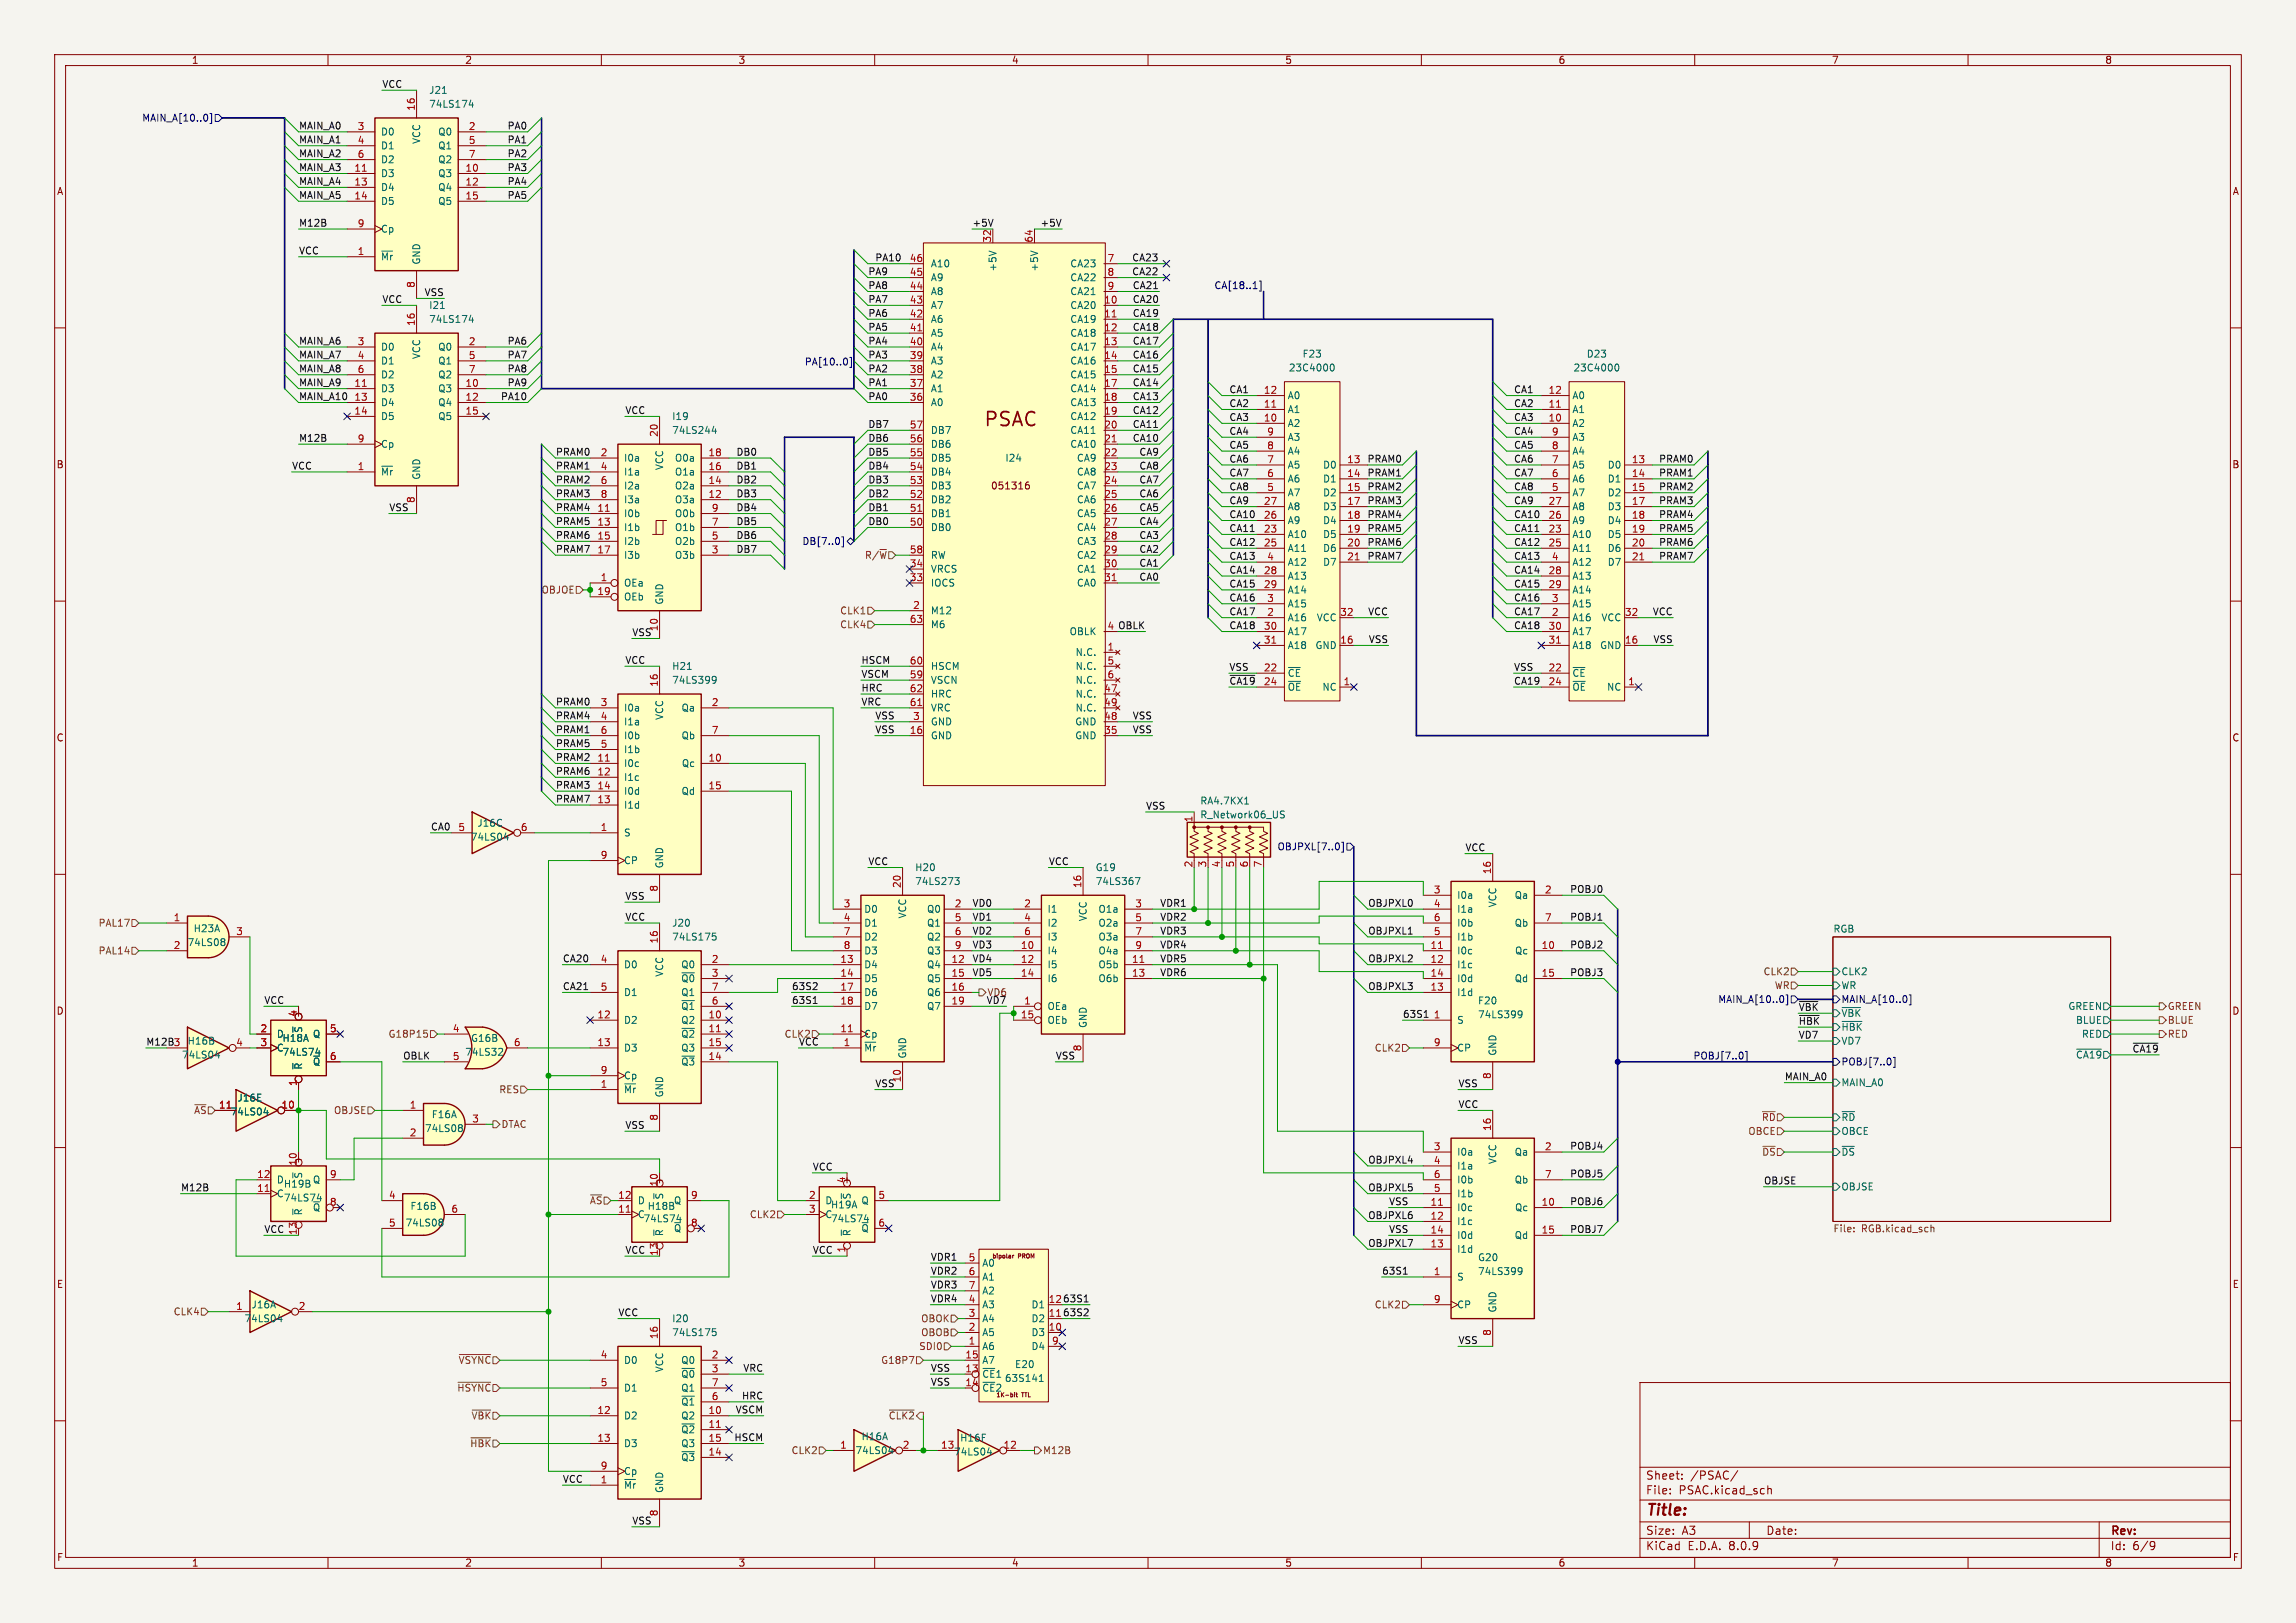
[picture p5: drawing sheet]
<svg xmlns="http://www.w3.org/2000/svg" width="420mm" height="297mm" viewBox="0 0 420 297" stroke-linecap="round" stroke-linejoin="round" font-family="sans-serif">
<defs><g id="words">
<text font-size="3.5" fill="#840000" x="179.9" y="78.5">PSAC</text>
<text font-size="2.8" fill="#840000" x="301" y="277.9">Title:</text>
<g font-size="2.1" fill="#840000">
<text x="301" y="273.7">File:</text>
<text x="301" y="271">Sheet:</text>
<text x="307.1" y="273.7">PSAC.kicad_sch</text>
<text x="309.2" y="271">/PSAC/</text>
<text x="301" y="281.1">Size:</text>
<text x="307.6" y="281.1">A3</text>
<text x="323" y="281.1">Date:</text>
<text x="386" y="281.3">Rev:</text>
<text x="301" y="283.9">KiCad</text>
<text x="308.7" y="283.9">E.D.A.</text>
<text x="316.3" y="283.9">8.0.9</text>
<text x="386" y="283.9">Id:</text>
<text x="390.1" y="283.9">6/9</text>
</g>
<g font-size="1.8" fill="#840000">
<text x="35" y="11.9">1</text>
<text x="85" y="11.9">2</text>
<text x="135" y="11.9">3</text>
<text x="185" y="11.9">4</text>
<text x="235" y="11.9">5</text>
<text x="285" y="11.9">6</text>
<text x="335" y="11.9">7</text>
<text x="385" y="11.9">8</text>
<text x="10.3" y="35.9">A</text>
<text x="408.3" y="35.9">A</text>
<text x="10.3" y="85.9">B</text>
<text x="181.2" y="89.8">051316</text>
<text x="408.2" y="85.9">B</text>
<text x="10.3" y="135.9">C</text>
<text x="408.2" y="135.9">C</text>
<text x="10.3" y="185.9">D</text>
<text x="408.2" y="185.9">D</text>
<text x="10.3" y="235.9">E</text>
<text x="408.3" y="235.9">E</text>
<text x="10.3" y="285.9">F</text>
<text x="35" y="286.9">1</text>
<text x="85" y="286.9">2</text>
<text x="135" y="286.9">3</text>
<text x="185" y="286.9">4</text>
<text x="235" y="286.9">5</text>
<text x="285" y="286.9">6</text>
<text x="335" y="286.9">7</text>
<text x="385" y="286.9">8</text>
<text x="408.3" y="285.9">F</text>
</g>
<g font-size="1.8" fill="#0f0f0f">
<text x="69.8" y="16.2">VCC</text>
<text x="54.6" y="23.8">MAIN_A0</text>
<text x="92.7" y="23.8">PA0</text>
<text x="54.6" y="28.9">MAIN_A2</text>
<text x="54.6" y="26.3">MAIN_A1</text>
<text x="92.7" y="26.3">PA1</text>
<text x="92.7" y="28.9">PA2</text>
<text x="54.6" y="31.4">MAIN_A3</text>
<text x="54.6" y="33.9">MAIN_A4</text>
<text x="92.7" y="31.4">PA3</text>
<text x="92.7" y="33.9">PA4</text>
<text x="54.6" y="41.6">M12B</text>
<text x="54.6" y="36.5">MAIN_A5</text>
<text x="92.7" y="36.5">PA5</text>
<text x="177.8" y="41.6">+5V</text>
<text x="190.2" y="41.6">+5V</text>
<text x="54.6" y="46.6">VCC</text>
<text x="160" y="47.9">PA10</text>
<text x="207" y="47.9">CA23</text>
<text x="158.7" y="50.5">PA9</text>
<text x="158.7" y="53">PA8</text>
<text x="207" y="50.5">CA22</text>
<text x="207.1" y="53">CA21</text>
<text x="69.8" y="55.5">VCC</text>
<text x="77.6" y="54.3">VSS</text>
<text x="158.7" y="58.1">PA6</text>
<text x="158.7" y="55.5">PA7</text>
<text x="207.1" y="58.1">CA19</text>
<text x="207.1" y="55.5">CA20</text>
<text x="54.6" y="65.7">MAIN_A7</text>
<text x="54.6" y="63.2">MAIN_A6</text>
<text x="92.7" y="63.2">PA6</text>
<text x="92.7" y="65.7">PA7</text>
<text x="158.7" y="63.2">PA4</text>
<text x="158.7" y="60.6">PA5</text>
<text x="158.7" y="65.7">PA3</text>
<text x="207.1" y="65.7">CA16</text>
<text x="207.1" y="63.2">CA17</text>
<text x="207.1" y="60.6">CA18</text>
<text x="54.6" y="70.8">MAIN_A9</text>
<text x="54.6" y="68.2">MAIN_A8</text>
<text x="92.7" y="68.2">PA8</text>
<text x="92.7" y="70.8">PA9</text>
<text x="158.7" y="68.2">PA2</text>
<text x="158.7" y="70.8">PA1</text>
<text x="207.1" y="68.2">CA15</text>
<text x="207.1" y="70.8">CA14</text>
<text x="54.6" y="73.3">MAIN_A10</text>
<text x="91.5" y="73.3">PA10</text>
<text x="114.3" y="75.9">VCC</text>
<text x="158.7" y="73.3">PA0</text>
<text x="207.1" y="75.9">CA12</text>
<text x="207.1" y="73.3">CA13</text>
<text x="224.8" y="72">CA1</text>
<text x="224.8" y="77.1">CA3</text>
<text x="224.8" y="74.6">CA2</text>
<text x="276.9" y="77.1">CA3</text>
<text x="276.9" y="72">CA1</text>
<text x="276.9" y="74.6">CA2</text>
<text x="54.6" y="80.9">M12B</text>
<text x="101.6" y="83.5">PRAM0</text>
<text x="134.6" y="83.5">DB0</text>
<text x="158.7" y="80.9">DB6</text>
<text x="158.7" y="83.5">DB5</text>
<text x="158.7" y="78.4">DB7</text>
<text x="207.1" y="78.4">CA11</text>
<text x="207.1" y="80.9">CA10</text>
<text x="208.3" y="83.5">CA9</text>
<text x="224.8" y="79.7">CA4</text>
<text x="224.8" y="82.2">CA5</text>
<text x="276.9" y="82.2">CA5</text>
<text x="276.9" y="79.7">CA4</text>
<text x="53.3" y="86">VCC</text>
<text x="101.6" y="88.6">PRAM2</text>
<text x="101.6" y="86">PRAM1</text>
<text x="134.6" y="86">DB1</text>
<text x="134.6" y="88.6">DB2</text>
<text x="158.7" y="88.6">DB3</text>
<text x="158.7" y="86">DB4</text>
<text x="208.3" y="88.6">CA7</text>
<text x="208.3" y="86">CA8</text>
<text x="224.8" y="84.7">CA6</text>
<text x="224.8" y="89.8">CA8</text>
<text x="224.8" y="87.3">CA7</text>
<text x="250" y="89.8">PRAM2</text>
<text x="250" y="84.7">PRAM0</text>
<text x="250" y="87.3">PRAM1</text>
<text x="276.9" y="84.7">CA6</text>
<text x="276.9" y="87.3">CA7</text>
<text x="276.9" y="89.8">CA8</text>
<text x="303.4" y="87.3">PRAM1</text>
<text x="303.4" y="84.7">PRAM0</text>
<text x="303.4" y="89.8">PRAM2</text>
<text x="71.1" y="93.6">VSS</text>
<text x="75.9" y="92.1" transform="rotate(-90 75.9 92.1)">8</text>
<text x="101.6" y="93.6">PRAM4</text>
<text x="101.6" y="91.1">PRAM3</text>
<text x="134.6" y="91.1">DB3</text>
<text x="134.6" y="93.6">DB4</text>
<text x="158.7" y="91.1">DB2</text>
<text x="158.7" y="93.6">DB1</text>
<text x="208.3" y="91.1">CA6</text>
<text x="208.3" y="93.6">CA5</text>
<text x="224.8" y="94.9">CA10</text>
<text x="224.8" y="92.4">CA9</text>
<text x="250" y="92.4">PRAM3</text>
<text x="250" y="94.9">PRAM4</text>
<text x="276.9" y="94.9">CA10</text>
<text x="276.9" y="92.4">CA9</text>
<text x="303.4" y="94.9">PRAM4</text>
<text x="303.4" y="92.4">PRAM3</text>
<text x="101.6" y="96.2">PRAM5</text>
<text x="101.6" y="98.7">PRAM6</text>
<text x="101.6" y="101.3">PRAM7</text>
<text x="134.6" y="96.2">DB5</text>
<text x="134.6" y="101.3">DB7</text>
<text x="134.6" y="98.7">DB6</text>
<text x="158.7" y="96.2">DB0</text>
<text x="208.3" y="96.2">CA4</text>
<text x="208.3" y="101.3">CA2</text>
<text x="208.3" y="98.7">CA3</text>
<text x="224.8" y="97.4">CA11</text>
<text x="224.8" y="100">CA12</text>
<text x="250" y="100">PRAM6</text>
<text x="250" y="97.4">PRAM5</text>
<text x="276.9" y="100">CA12</text>
<text x="276.9" y="97.4">CA11</text>
<text x="303.4" y="97.4">PRAM5</text>
<text x="303.4" y="100">PRAM6</text>
<text x="208.3" y="103.8">CA1</text>
<text x="208.3" y="106.3">CA0</text>
<text x="224.8" y="107.6">CA15</text>
<text x="224.8" y="102.5">CA13</text>
<text x="224.8" y="105.1">CA14</text>
<text x="250" y="102.5">PRAM7</text>
<text x="276.9" y="102.5">CA13</text>
<text x="276.9" y="107.6">CA15</text>
<text x="276.9" y="105.1">CA14</text>
<text x="303.4" y="102.5">PRAM7</text>
<text x="224.8" y="110.1">CA16</text>
<text x="224.8" y="112.7">CA17</text>
<text x="250.2" y="112.7">VCC</text>
<text x="276.9" y="112.7">CA17</text>
<text x="276.9" y="110.1">CA16</text>
<text x="302.2" y="112.7">VCC</text>
<text x="115.6" y="116.5">VSS</text>
<text x="120.4" y="115.6" transform="rotate(-90 120.4 115.6)">10</text>
<text x="202.5" y="115.3">4 OBLK</text>
<text x="224.8" y="115.2">CA18</text>
<text x="250.3" y="117.8">VSS</text>
<text x="276.9" y="115.2">CA18</text>
<text x="302.4" y="117.8">VSS</text>
<text x="114.3" y="121.6">VCC</text>
<text x="157.5" y="124.1">VSCM</text>
<text x="157.5" y="121.6">HSCM</text>
<text x="224.8" y="125.4">~{CA19}24</text>
<text x="224.8" y="122.8">VSS</text>
<text x="276.9" y="125.4">CA19</text>
<text x="276.9" y="122.8">VSS</text>
<text x="101.6" y="129.2">PRAM0</text>
<text x="101.6" y="131.7">PRAM4</text>
<text x="157.5" y="129.2">VRC</text>
<text x="157.5" y="126.7">HRC</text>
<text x="160" y="131.7">VSS</text>
<text x="207.1" y="131.7">VSS</text>
<text x="101.6" y="134.3">PRAM1</text>
<text x="101.6" y="136.8">PRAM5</text>
<text x="160" y="134.3">VSS</text>
<text x="207.1" y="134.3">VSS</text>
<text x="101.6" y="141.9">PRAM6</text>
<text x="101.6" y="139.4">PRAM2</text>
<text x="101.6" y="147">PRAM7</text>
<text x="101.6" y="144.4">PRAM3</text>
<text x="209.5" y="148.2">VSS</text>
<text x="78.7" y="152.1">CA0</text>
<text x="268" y="155.9">VCC</text>
<text x="158.7" y="158.4">VCC</text>
<text x="191.8" y="158.4">VCC</text>
<text x="114.3" y="164.8">VSS</text>
<text x="177.8" y="166">VD0</text>
<text x="212.1" y="166">VDR1</text>
<text x="250.2" y="166">OBJPXL0</text>
<text x="287.1" y="163.5">POBJ0</text>
<text x="114.3" y="168.6">VCC</text>
<text x="177.8" y="173.6">VD3</text>
<text x="177.8" y="168.6">VD1</text>
<text x="177.8" y="171.1">VD2</text>
<text x="212.1" y="171.1">VDR3</text>
<text x="212.1" y="173.6">VDR4</text>
<text x="212.1" y="168.6">VDR2</text>
<text x="250.2" y="171.1">OBJPXL1</text>
<text x="287.1" y="168.6">POBJ1</text>
<text x="287.1" y="173.6">POBJ2</text>
<text x="102.9" y="176.2">CA20</text>
<text x="177.8" y="176.2">VD4</text>
<text x="177.8" y="178.7">VD5</text>
<text x="212.1" y="178.7">VDR6</text>
<text x="212.1" y="176.2">VDR5</text>
<text x="250.2" y="176.2">OBJPXL2</text>
<text x="287.1" y="178.7">POBJ3</text>
<text x="48.3" y="183.8">VCC</text>
<text x="102.9" y="181.3">CA21</text>
<text x="144.8" y="183.8">63S1</text>
<text x="144.8" y="181.3">63S2</text>
<text x="180.4" y="183.8">VD7</text>
<text x="250.2" y="181.3">OBJPXL3</text>
<text x="328.9" y="185.1">~{VBK}</text>
<text x="26.7" y="191.4">M12B 3</text>
<text x="146" y="191.4">VCC</text>
<text x="256.5" y="186.3">63S1</text>
<text x="328.9" y="190.2">VD7</text>
<text x="328.9" y="187.6">~{HBK}</text>
<text x="73.7" y="194">OBLK</text>
<text x="193" y="194">VSS</text>
<text x="197.9" y="192.5" transform="rotate(-90 197.9 192.5)">8</text>
<text x="326.4" y="197.8">MAIN_A0</text>
<text x="390" y="192.7">~{CA19}</text>
<text x="160" y="199">VSS</text>
<text x="164.8" y="198.2" transform="rotate(-90 164.8 198.2)">10</text>
<text x="266.7" y="202.9">VCC</text>
<text x="266.7" y="199">VSS</text>
<text x="114.3" y="206.7">VSS</text>
<text x="148.6" y="214.3">VCC</text>
<text x="250.2" y="213">OBJPXL4</text>
<text x="287.1" y="210.5">POBJ4</text>
<text x="287.1" y="215.6">POBJ5</text>
<text x="33" y="218.1">M12B</text>
<text x="250.2" y="218.1">OBJPXL5</text>
<text x="254" y="220.6">VSS</text>
<text x="287.1" y="220.6">POBJ6</text>
<text x="322.6" y="216.8">OBJSE</text>
<text x="48.3" y="225.7">VCC</text>
<text x="250.2" y="223.2">OBJPXL6</text>
<text x="254" y="225.7">VSS</text>
<text x="287.1" y="225.7">POBJ7</text>
<text x="114.3" y="229.5">VCC</text>
<text x="148.6" y="229.5">VCC</text>
<text x="170.2" y="233.3">VDR2</text>
<text x="170.2" y="230.8">VDR1</text>
<text x="250.2" y="228.3">OBJPXL7</text>
<text x="252.7" y="233.3">63S1</text>
<text x="170.2" y="235.9">VDR3</text>
<text x="170.2" y="238.4">VDR4</text>
<text x="194.3" y="238.4">63S1</text>
<text x="113" y="241">VCC</text>
<text x="194.3" y="241">63S2</text>
<text x="135.9" y="251.1">VRC</text>
<text x="170.2" y="251.1">VSS</text>
<text x="266.7" y="246">VSS</text>
<text x="135.6" y="256.2">HRC</text>
<text x="170.2" y="253.7">VSS</text>
<text x="134.2" y="263.8">HSCM</text>
<text x="134.5" y="258.7">VSCM</text>
<text x="102.9" y="271.4">VCC</text>
<text x="115.6" y="279.1">VSS</text>
<text x="120.4" y="277.6" transform="rotate(-90 120.4 277.6)">8</text>
</g>
<g font-size="1.8" fill="#006464">
<text x="78.4" y="17.4">J21</text>
<text x="78.4" y="19.9">74LS174</text>
<text x="69.6" y="25">D0</text>
<text x="69.6" y="27.5">D1</text>
<text x="77.1" y="26.4" transform="rotate(-90 77.1 26.4)">VCC</text>
<text x="80.1" y="25">Q0</text>
<text x="80.1" y="27.5">Q1</text>
<text x="69.6" y="32.6">D3</text>
<text x="69.6" y="35.2">D4</text>
<text x="69.6" y="30.1">D2</text>
<text x="80.1" y="32.6">Q3</text>
<text x="80.1" y="35.2">Q4</text>
<text x="80.1" y="30.1">Q2</text>
<text x="69.6" y="37.7">D5</text>
<text x="80.1" y="37.7">Q5</text>
<text x="69.6" y="47.9">~{Mr}</text>
<text x="69.6" y="42.8">Cp</text>
<text x="77.1" y="48.5" transform="rotate(-90 77.1 48.5)">GND</text>
<text x="170.2" y="51.7">A9</text>
<text x="170.2" y="49.1">A10</text>
<text x="182.5" y="49.8" transform="rotate(-90 182.5 49.8)">+5V</text>
<text x="190.1" y="49.8" transform="rotate(-90 190.1 49.8)">+5V</text>
<text x="195.7" y="49.1">CA23</text>
<text x="195.7" y="51.7">CA22</text>
<text x="78.4" y="59.3">74LS174</text>
<text x="78.4" y="56.7">I21</text>
<text x="170.2" y="59.3">A6</text>
<text x="170.2" y="56.7">A7</text>
<text x="170.2" y="54.2">A8</text>
<text x="195.7" y="56.7">CA20</text>
<text x="195.7" y="59.3">CA19</text>
<text x="195.7" y="54.2">CA21</text>
<text x="69.6" y="64.4">D0</text>
<text x="77.1" y="65.8" transform="rotate(-90 77.1 65.8)">VCC</text>
<text x="80.1" y="64.4">Q0</text>
<text x="170.2" y="64.4">A4</text>
<text x="170.2" y="61.8">A5</text>
<text x="195.7" y="61.8">CA18</text>
<text x="195.7" y="64.4">CA17</text>
<text x="238.2" y="65.6">F23</text>
<text x="290.2" y="65.6">D23</text>
<text x="69.6" y="72">D3</text>
<text x="69.6" y="66.9">D1</text>
<text x="69.6" y="69.4">D2</text>
<text x="80.1" y="72">Q3</text>
<text x="80.1" y="66.9">Q1</text>
<text x="80.1" y="69.4">Q2</text>
<text x="170.2" y="72">A1</text>
<text x="170.2" y="69.4">A2</text>
<text x="170.2" y="66.9">A3</text>
<text x="195.7" y="66.9">CA16</text>
<text x="195.7" y="69.4">CA15</text>
<text x="195.7" y="72">CA14</text>
<text x="235.7" y="68.2">23C4000</text>
<text x="287.7" y="68.2">23C4000</text>
<text x="69.6" y="74.5">D4</text>
<text x="69.6" y="77.1">D5</text>
<text x="80.1" y="74.5">Q4</text>
<text x="80.1" y="77.1">Q5</text>
<text x="122.9" y="77.1">I19</text>
<text x="170.2" y="74.5">A0</text>
<text x="195.7" y="74.5">CA13</text>
<text x="195.7" y="77.1">CA12</text>
<text x="235.5" y="75.8">A1</text>
<text x="235.5" y="73.3">A0</text>
<text x="287.5" y="75.8">A1</text>
<text x="287.5" y="73.3">A0</text>
<text x="69.6" y="82.1">Cp</text>
<text x="122.9" y="79.6">74LS244</text>
<text x="170.2" y="82.1">DB6</text>
<text x="170.2" y="79.6">DB7</text>
<text x="195.7" y="79.6">CA11</text>
<text x="195.7" y="82.1">CA10</text>
<text x="235.5" y="78.3">A2</text>
<text x="235.5" y="83.4">A4</text>
<text x="235.5" y="80.9">A3</text>
<text x="287.5" y="78.3">A2</text>
<text x="287.5" y="83.4">A4</text>
<text x="287.5" y="80.9">A3</text>
<text x="69.6" y="87.2">~{Mr}</text>
<text x="77.1" y="87.9" transform="rotate(-90 77.1 87.9)">GND</text>
<text x="114" y="84.7">I0a</text>
<text x="114" y="87.2">I1a</text>
<text x="114" y="89.8">I2a</text>
<text x="121.5" y="86.1" transform="rotate(-90 121.5 86.1)">VCC</text>
<text x="123.4" y="89.8">O2a</text>
<text x="123.4" y="87.2">O1a</text>
<text x="123.4" y="84.7">O0a</text>
<text x="170.2" y="89.8">DB3</text>
<text x="170.2" y="87.2">DB4</text>
<text x="170.2" y="84.7">DB5</text>
<text x="183.8" y="84.7">I24</text>
<text x="196.9" y="84.7">CA9</text>
<text x="196.9" y="87.2">CA8</text>
<text x="196.9" y="89.8">CA7</text>
<text x="235.5" y="88.5">A6</text>
<text x="235.5" y="86">A5</text>
<text x="241.9" y="86">D0</text>
<text x="241.9" y="88.5">D1</text>
<text x="287.5" y="88.5">A6</text>
<text x="287.5" y="86">A5</text>
<text x="294" y="86">D0</text>
<text x="294" y="88.5">D1</text>
<text x="114" y="94.8">I0b</text>
<text x="114" y="92.3">I3a</text>
<text x="123.4" y="92.3">O3a</text>
<text x="123.4" y="94.8">O0b</text>
<text x="170.2" y="94.8">DB1</text>
<text x="170.2" y="92.3">DB2</text>
<text x="196.9" y="92.3">CA6</text>
<text x="196.9" y="94.8">CA5</text>
<text x="235.5" y="93.6">A8</text>
<text x="235.5" y="91">A7</text>
<text x="241.9" y="91">D2</text>
<text x="241.9" y="93.6">D3</text>
<text x="287.5" y="93.6">A8</text>
<text x="287.5" y="91">A7</text>
<text x="294" y="91">D2</text>
<text x="294" y="93.6">D3</text>
<text x="114" y="97.4">I1b</text>
<text x="114" y="99.9">I2b</text>
<text x="123.4" y="99.9">O2b</text>
<text x="123.4" y="97.4">O1b</text>
<text x="170.2" y="97.4">DB0</text>
<text x="196.9" y="97.4">CA4</text>
<text x="196.9" y="99.9">CA3</text>
<text x="235.5" y="98.7">A10</text>
<text x="235.5" y="101.2">A11</text>
<text x="235.5" y="96.1">A9</text>
<text x="241.9" y="96.1">D4</text>
<text x="241.9" y="98.7">D5</text>
<text x="241.9" y="101.2">D6</text>
<text x="287.5" y="98.7">A10</text>
<text x="287.5" y="101.2">A11</text>
<text x="287.5" y="96.1">A9</text>
<text x="294" y="96.1">D4</text>
<text x="294" y="98.7">D5</text>
<text x="294" y="101.2">D6</text>
<text x="114" y="107.5">OEa</text>
<text x="114" y="102.5">I3b</text>
<text x="123.4" y="102.5">O3b</text>
<text x="170.2" y="107.5">IOCS</text>
<text x="170.2" y="105">VRCS</text>
<text x="170.2" y="102.5">RW</text>
<text x="196.9" y="102.5">CA2</text>
<text x="196.9" y="105">CA1</text>
<text x="196.9" y="107.5">CA0</text>
<text x="235.5" y="106.3">A13</text>
<text x="235.5" y="103.7">A12</text>
<text x="241.9" y="103.7">D7</text>
<text x="287.5" y="106.3">A13</text>
<text x="287.5" y="103.7">A12</text>
<text x="294" y="103.7">D7</text>
<text x="114" y="110.1">OEb</text>
<text x="121.5" y="110.7" transform="rotate(-90 121.5 110.7)">GND</text>
<text x="170.2" y="112.6">M12</text>
<text x="235.5" y="113.9">A16</text>
<text x="235.5" y="108.8">A14</text>
<text x="235.5" y="111.4">A15</text>
<text x="240.8" y="113.9">VCC</text>
<text x="287.5" y="113.9">A16</text>
<text x="287.5" y="108.8">A14</text>
<text x="287.5" y="111.4">A15</text>
<text x="292.8" y="113.9">VCC</text>
<text x="170.2" y="115.2">M6</text>
<text x="195.6" y="116.4">OBLK</text>
<text x="235.5" y="116.4">A17</text>
<text x="235.5" y="119">A18</text>
<text x="240.5" y="119">GND</text>
<text x="287.5" y="116.4">A17</text>
<text x="287.5" y="119">A18</text>
<text x="292.6" y="119">GND</text>
<text x="122.9" y="122.8">H21</text>
<text x="122.9" y="125.3">74LS399</text>
<text x="170.2" y="125.3">VSCN</text>
<text x="170.2" y="122.8">HSCM</text>
<text x="196.6" y="120.2">N.C.</text>
<text x="196.6" y="122.8">N.C.</text>
<text x="196.6" y="125.3">N.C.</text>
<text x="235.5" y="124.1">~{CE}</text>
<text x="287.5" y="124.1">~{CE}</text>
<text x="114" y="130.4">I0a</text>
<text x="121.5" y="131.8" transform="rotate(-90 121.5 131.8)">VCC</text>
<text x="124.6" y="130.4">Qa</text>
<text x="170.2" y="130.4">VRC</text>
<text x="170.2" y="127.9">HRC</text>
<text x="196.6" y="127.9">N.C.</text>
<text x="196.6" y="130.4">N.C.</text>
<text x="235.5" y="126.6">~{OE}</text>
<text x="241.8" y="126.6">NC</text>
<text x="287.5" y="126.6">~{OE}</text>
<text x="293.9" y="126.6">NC</text>
<text x="114" y="132.9">I1a</text>
<text x="114" y="135.5">I0b</text>
<text x="124.6" y="135.5">Qb</text>
<text x="170.2" y="135.5">GND</text>
<text x="170.2" y="132.9">GND</text>
<text x="196.6" y="135.5">GND</text>
<text x="196.6" y="132.9">GND</text>
<text x="114" y="140.6">I0c</text>
<text x="114" y="143.1">I1c</text>
<text x="114" y="138">I1b</text>
<text x="124.6" y="140.6">Qc</text>
<text x="114" y="148.2">I1d</text>
<text x="114" y="145.6">I0d</text>
<text x="124.6" y="145.6">Qd</text>
<text x="219.5" y="147.4">RA4.7KX1</text>
<text x="219.5" y="150">R_Network06_US</text>
<text x="86" y="154">74LS04</text>
<text x="87.2" y="151.5">J16C</text>
<text x="114" y="153.3">S</text>
<text x="114" y="158.3">CP</text>
<text x="121.5" y="159" transform="rotate(-90 121.5 159)">GND</text>
<text x="167.3" y="159.6">H20</text>
<text x="200.3" y="159.6">G19</text>
<text x="158" y="167.2">D0</text>
<text x="167.3" y="162.2">74LS273</text>
<text x="169.5" y="167.2">Q0</text>
<text x="191.5" y="167.2">I1</text>
<text x="200.3" y="162.2">74LS367</text>
<text x="200.8" y="167.2">O1a</text>
<text x="266.4" y="164.7">I0a</text>
<text x="266.4" y="167.2">I1a</text>
<text x="273.9" y="166.1" transform="rotate(-90 273.9 166.1)">VCC</text>
<text x="277" y="164.7">Qa</text>
<text x="34.2" y="173.3">74LS08</text>
<text x="35.3" y="170.8">H23A</text>
<text x="122.9" y="172.3">74LS175</text>
<text x="122.9" y="169.8">J20</text>
<text x="158" y="169.8">D1</text>
<text x="158" y="172.3">D2</text>
<text x="166" y="168.2" transform="rotate(-90 166 168.2)">VCC</text>
<text x="169.5" y="169.8">Q1</text>
<text x="169.5" y="172.3">Q2</text>
<text x="191.5" y="169.8">I2</text>
<text x="191.5" y="172.3">I3</text>
<text x="199" y="168.7" transform="rotate(-90 199 168.7)">VCC</text>
<text x="200.8" y="169.8">O2a</text>
<text x="200.8" y="172.3">O3a</text>
<text x="266.4" y="172.3">I1b</text>
<text x="266.4" y="169.8">I0b</text>
<text x="277" y="169.8">Qb</text>
<text x="335.3" y="170.7">RGB</text>
<text x="114" y="177.4">D0</text>
<text x="121.5" y="178.8" transform="rotate(-90 121.5 178.8)">VCC</text>
<text x="124.5" y="177.4">Q0</text>
<text x="124.5" y="179.9">~{Q0}</text>
<text x="158" y="177.4">D4</text>
<text x="158" y="179.9">D5</text>
<text x="158" y="174.9">D3</text>
<text x="169.5" y="177.4">Q4</text>
<text x="169.5" y="179.9">Q5</text>
<text x="169.5" y="174.9">Q3</text>
<text x="191.5" y="174.9">I4</text>
<text x="191.5" y="177.4">I5</text>
<text x="191.5" y="179.9">I6</text>
<text x="200.8" y="177.4">O5b</text>
<text x="200.8" y="179.9">O6b</text>
<text x="200.8" y="174.9">O4a</text>
<text x="266.4" y="174.9">I0c</text>
<text x="266.4" y="177.4">I1c</text>
<text x="266.4" y="179.9">I0d</text>
<text x="277" y="179.9">Qd</text>
<text x="277" y="174.9">Qc</text>
<text x="336.7" y="178.7">CLK2</text>
<text x="114" y="182.5">D1</text>
<text x="124.5" y="185">~{Q1}</text>
<text x="124.5" y="182.5">Q1</text>
<text x="158" y="182.5">D6</text>
<text x="158" y="185">D7</text>
<text x="169.5" y="182.5">Q6</text>
<text x="169.5" y="185">Q7</text>
<text x="191.5" y="185">OEa</text>
<text x="266.4" y="182.5">I1d</text>
<text x="270.3" y="184">F20</text>
<text x="336.7" y="181.2">WR</text>
<text x="378.2" y="185">GREEN</text>
<text x="34.2" y="191.4">H16B</text>
<text x="50.5" y="190.1">D</text>
<text x="51.6" y="190.9">H18A</text>
<text x="55.5" y="189.1" transform="rotate(-90 55.5 189.1)">~{S}</text>
<text x="57.1" y="190.1">Q</text>
<text x="86.1" y="190.9">G16B</text>
<text x="114" y="187.6">D2</text>
<text x="124.5" y="187.6">Q2</text>
<text x="124.5" y="190.1">~{Q2}</text>
<text x="158" y="190.1">Cp</text>
<text x="191.5" y="187.6">OEb</text>
<text x="199" y="188.2" transform="rotate(-90 199 188.2)">GND</text>
<text x="266.4" y="187.6">S</text>
<text x="270.3" y="186.5">74LS399</text>
<text x="336.7" y="186.3">~{VBK}</text>
<text x="336.7" y="188.8">~{HBK}</text>
<text x="336.7" y="191.4">VD7</text>
<text x="379.6" y="187.6">BLUE</text>
<text x="380.7" y="190.1">RED</text>
<text x="33.2" y="193.9">74LS04</text>
<text x="50.5" y="192.6">C</text>
<text x="51.6" y="193.4">74LS74</text>
<text x="55.5" y="195.8" transform="rotate(-90 55.5 195.8)">~{R}</text>
<text x="57.1" y="195.2">~{Q}</text>
<text x="85" y="193.4">74LS32</text>
<text x="114" y="192.6">D3</text>
<text x="114" y="197.7">Cp</text>
<text x="124.5" y="195.2">~{Q3}</text>
<text x="124.5" y="192.6">Q3</text>
<text x="158" y="192.6">~{Mr}</text>
<text x="166" y="193.8" transform="rotate(-90 166 193.8)">GND</text>
<text x="266.4" y="192.6">CP</text>
<text x="273.9" y="193.3" transform="rotate(-90 273.9 193.3)">GND</text>
<text x="379.6" y="193.9">~{CA19}</text>
<text x="43.4" y="201.8">J16E</text>
<text x="114" y="200.3">~{Mr}</text>
<text x="121.5" y="200.9" transform="rotate(-90 121.5 200.9)">GND</text>
<text x="336.7" y="199">MAIN_A0</text>
<text x="42.1" y="204.3">74LS04</text>
<text x="77.6" y="207.4">74LS08</text>
<text x="78.9" y="204.8">F16A</text>
<text x="336.7" y="205.3">~{RD}</text>
<text x="336.7" y="207.9">OBCE</text>
<text x="55.5" y="215.8" transform="rotate(-90 55.5 215.8)">~{S}</text>
<text x="266.4" y="211.7">I0a</text>
<text x="266.4" y="214.2">I1a</text>
<text x="273.9" y="213.1" transform="rotate(-90 273.9 213.1)">VCC</text>
<text x="277" y="211.7">Qa</text>
<text x="336.7" y="211.7">~{DS}</text>
<text x="50.5" y="219.3">C</text>
<text x="50.5" y="216.8">D</text>
<text x="51.8" y="217.5">H19B</text>
<text x="51.8" y="220.1">74LS74</text>
<text x="57.1" y="221.8">~{Q}</text>
<text x="57.1" y="216.8">Q</text>
<text x="75" y="221.6">F16B</text>
<text x="116.6" y="220.6">D</text>
<text x="118.4" y="221.6">H18B</text>
<text x="121.5" y="219.6" transform="rotate(-90 121.5 219.6)">~{S}</text>
<text x="123.2" y="220.6">Q</text>
<text x="150.9" y="220.6">D</text>
<text x="151.9" y="221.3">H19A</text>
<text x="155.8" y="219.6" transform="rotate(-90 155.8 219.6)">~{S}</text>
<text x="157.5" y="220.6">Q</text>
<text x="266.4" y="221.8">I0c</text>
<text x="266.4" y="219.3">I1b</text>
<text x="266.4" y="216.8">I0b</text>
<text x="277" y="216.8">Qb</text>
<text x="277" y="221.8">Qc</text>
<text x="336.7" y="218">OBJSE</text>
<text x="55.5" y="222.5" transform="rotate(-90 55.5 222.5)">~{R}</text>
<text x="74.1" y="224.6">74LS08</text>
<text x="116.6" y="223.1">C</text>
<text x="117.6" y="223.9">74LS74</text>
<text x="121.5" y="226.3" transform="rotate(-90 121.5 226.3)">~{R}</text>
<text x="123.2" y="225.7">~{Q}</text>
<text x="150.9" y="223.1">C</text>
<text x="151.9" y="223.9">74LS74</text>
<text x="155.8" y="226.3" transform="rotate(-90 155.8 226.3)">~{R}</text>
<text x="157.5" y="225.7">~{Q}</text>
<text x="266.4" y="224.4">I1c</text>
<text x="266.4" y="226.9">I0d</text>
<text x="277" y="226.9">Qd</text>
<text x="179.6" y="232">A0</text>
<text x="266.4" y="229.5">I1d</text>
<text x="270.3" y="233.5">74LS399</text>
<text x="270.3" y="231">G20</text>
<text x="45.9" y="239.6">J16A</text>
<text x="179.6" y="239.6">A3</text>
<text x="179.6" y="234.5">A1</text>
<text x="179.6" y="237.1">A2</text>
<text x="188.6" y="239.6">D1</text>
<text x="266.4" y="234.5">S</text>
<text x="266.4" y="239.6">CP</text>
<text x="44.6" y="242.2">74LS04</text>
<text x="122.9" y="244.7">74LS175</text>
<text x="122.9" y="242.2">I20</text>
<text x="179.6" y="244.7">A5</text>
<text x="179.6" y="242.2">A4</text>
<text x="188.6" y="244.7">D3</text>
<text x="188.6" y="242.2">D2</text>
<text x="273.9" y="240.3" transform="rotate(-90 273.9 240.3)">GND</text>
<text x="114" y="249.8">D0</text>
<text x="121.5" y="251.2" transform="rotate(-90 121.5 251.2)">VCC</text>
<text x="124.5" y="249.8">Q0</text>
<text x="179.6" y="247.2">A6</text>
<text x="179.6" y="249.8">A7</text>
<text x="185.6" y="250.5">E20</text>
<text x="188.6" y="247.2">D4</text>
<text x="114" y="254.9">D1</text>
<text x="124.5" y="252.3">~{Q0}</text>
<text x="124.5" y="257.4">~{Q1}</text>
<text x="124.5" y="254.9">Q1</text>
<text x="179.6" y="252.3">~{CE}1</text>
<text x="179.6" y="254.9">~{CE}2</text>
<text x="183.7" y="253.1">63S141</text>
<text x="114" y="259.9">D2</text>
<text x="124.5" y="259.9">Q2</text>
<text x="124.5" y="262.5">~{Q2}</text>
<text x="157.5" y="263.8">H16A</text>
<text x="114" y="265">D3</text>
<text x="124.5" y="267.6">~{Q3}</text>
<text x="124.5" y="265">Q3</text>
<text x="156.4" y="266.3">74LS04</text>
<text x="174.4" y="266.5">74LS04</text>
<text x="175.5" y="264">H16F</text>
<text x="114" y="272.6">~{Mr}</text>
<text x="114" y="270.1">Cp</text>
<text x="121.5" y="273.3" transform="rotate(-90 121.5 273.3)">GND</text>
</g>
<g font-size="1.8" fill="#000084">
<text x="25.9" y="22.5">MAIN_A[10..0]</text>
<text x="222" y="53">CA[18..1]</text>
<text x="147.1" y="67">PA[10..0]</text>
<text x="146.7" y="99.9">DB[7..0]</text>
<text x="233.6" y="155.8">OBJPXL[7..0]</text>
<text x="314.2" y="183.7">MAIN_A[10..0]</text>
<text x="336.7" y="183.7">MAIN_A[10..0]</text>
<text x="309.7" y="194">POBJ[7..0]</text>
<text x="336.7" y="195.2">POBJ[7..0]</text>
</g>
<g font-size="1.8" fill="#a90000">
<text x="65.3" y="23.9">3</text>
<text x="75.9" y="20.4" transform="rotate(-90 75.9 20.4)">16</text>
<text x="85.7" y="23.9">2</text>
<text x="65.3" y="26.4">4</text>
<text x="65.3" y="29">6</text>
<text x="85.7" y="26.4">5</text>
<text x="85.7" y="29">7</text>
<text x="64.7" y="31.5">11</text>
<text x="64.7" y="34">13</text>
<text x="85" y="31.5">10</text>
<text x="85" y="34">12</text>
<text x="64.7" y="36.6">14</text>
<text x="65.3" y="41.7">9</text>
<text x="85" y="36.6">15</text>
<text x="65.3" y="46.7">1</text>
<text x="181.4" y="44.5" transform="rotate(-90 181.4 44.5)">32</text>
<text x="189" y="44.5" transform="rotate(-90 189 44.5)">64</text>
<text x="75.9" y="52.8" transform="rotate(-90 75.9 52.8)">8</text>
<text x="166.3" y="53.1">44</text>
<text x="166.3" y="50.5">45</text>
<text x="166.3" y="48">46</text>
<text x="202.5" y="48">7</text>
<text x="202.5" y="50.5">8</text>
<text x="202.5" y="53.1">9</text>
<text x="75.9" y="59.7" transform="rotate(-90 75.9 59.7)">16</text>
<text x="166.3" y="58.2">42</text>
<text x="166.3" y="55.6">43</text>
<text x="201.9" y="55.6">10</text>
<text x="201.9" y="58.2">11</text>
<text x="65.3" y="63.2">3</text>
<text x="65.3" y="65.8">4</text>
<text x="85.7" y="63.2">2</text>
<text x="85.7" y="65.8">5</text>
<text x="166.3" y="65.8">39</text>
<text x="166.3" y="63.2">40</text>
<text x="166.3" y="60.7">41</text>
<text x="201.9" y="60.7">12</text>
<text x="201.9" y="63.2">13</text>
<text x="201.9" y="65.8">14</text>
<text x="64.7" y="70.9">11</text>
<text x="65.3" y="68.3">6</text>
<text x="85" y="70.9">10</text>
<text x="85.7" y="68.3">7</text>
<text x="166.3" y="70.9">37</text>
<text x="166.3" y="68.3">38</text>
<text x="201.9" y="68.3">15</text>
<text x="201.9" y="70.9">17</text>
<text x="64.7" y="73.4">13</text>
<text x="64.7" y="75.9">14</text>
<text x="85" y="73.4">12</text>
<text x="85" y="75.9">15</text>
<text x="166.3" y="73.4">36</text>
<text x="201.9" y="73.4">18</text>
<text x="201.9" y="75.9">19</text>
<text x="231.1" y="77.2">10</text>
<text x="231.1" y="74.7">11</text>
<text x="231.1" y="72.1">12</text>
<text x="283.2" y="77.2">10</text>
<text x="283.2" y="74.7">11</text>
<text x="283.2" y="72.1">12</text>
<text x="65.3" y="81">9</text>
<text x="109.8" y="83.6">2</text>
<text x="120.4" y="80.1" transform="rotate(-90 120.4 80.1)">20</text>
<text x="129.5" y="83.6">18</text>
<text x="166.3" y="83.6">55</text>
<text x="166.3" y="81">56</text>
<text x="166.3" y="78.5">57</text>
<text x="201.9" y="78.5">20</text>
<text x="201.9" y="81">21</text>
<text x="201.9" y="83.6">22</text>
<text x="231.7" y="82.3">8</text>
<text x="231.7" y="79.8">9</text>
<text x="283.8" y="82.3">8</text>
<text x="283.8" y="79.8">9</text>
<text x="65.3" y="86.1">1</text>
<text x="109.8" y="86.1">4</text>
<text x="109.8" y="88.6">6</text>
<text x="129.5" y="88.6">14</text>
<text x="129.5" y="86.1">16</text>
<text x="166.3" y="88.6">53</text>
<text x="166.3" y="86.1">54</text>
<text x="201.9" y="86.1">23</text>
<text x="201.9" y="88.6">24</text>
<text x="231.7" y="89.9">5</text>
<text x="231.7" y="87.4">6</text>
<text x="231.7" y="84.8">7</text>
<text x="246.3" y="84.8">13</text>
<text x="246.3" y="87.4">14</text>
<text x="246.3" y="89.9">15</text>
<text x="283.8" y="89.9">5</text>
<text x="283.8" y="87.4">6</text>
<text x="283.8" y="84.8">7</text>
<text x="298.4" y="84.8">13</text>
<text x="298.4" y="87.4">14</text>
<text x="298.4" y="89.9">15</text>
<text x="109.2" y="93.7">11</text>
<text x="109.8" y="91.2">8</text>
<text x="129.5" y="91.2">12</text>
<text x="130.1" y="93.7">9</text>
<text x="166.3" y="93.7">51</text>
<text x="166.3" y="91.2">52</text>
<text x="201.9" y="91.2">25</text>
<text x="201.9" y="93.7">26</text>
<text x="231.1" y="95">26</text>
<text x="231.1" y="92.5">27</text>
<text x="246.3" y="92.5">17</text>
<text x="246.3" y="95">18</text>
<text x="283.2" y="95">26</text>
<text x="283.2" y="92.5">27</text>
<text x="298.4" y="92.5">17</text>
<text x="298.4" y="95">18</text>
<text x="109.2" y="96.3">13</text>
<text x="109.2" y="98.8">15</text>
<text x="109.2" y="101.3">17</text>
<text x="130.1" y="101.3">3</text>
<text x="130.1" y="98.8">5</text>
<text x="130.1" y="96.3">7</text>
<text x="166.3" y="96.3">50</text>
<text x="166.3" y="101.3">58</text>
<text x="201.9" y="96.3">27</text>
<text x="201.9" y="98.8">28</text>
<text x="201.9" y="101.3">29</text>
<text x="231.1" y="97.5">23</text>
<text x="231.1" y="100.1">25</text>
<text x="246.3" y="97.5">19</text>
<text x="246.3" y="100.1">20</text>
<text x="283.2" y="97.5">23</text>
<text x="283.2" y="100.1">25</text>
<text x="298.4" y="97.5">19</text>
<text x="298.4" y="100.1">20</text>
<text x="109.8" y="106.4">1</text>
<text x="166.3" y="106.4">33</text>
<text x="166.3" y="103.9">34</text>
<text x="201.9" y="103.9">30</text>
<text x="201.9" y="106.4">31</text>
<text x="231.1" y="105.2">28</text>
<text x="231.1" y="107.7">29</text>
<text x="231.7" y="102.6">4</text>
<text x="246.3" y="102.6">21</text>
<text x="283.2" y="105.2">28</text>
<text x="283.2" y="107.7">29</text>
<text x="283.8" y="102.6">4</text>
<text x="298.4" y="102.6">21</text>
<text x="109.2" y="109">19</text>
<text x="166.9" y="111.5">2</text>
<text x="231.7" y="112.8">2</text>
<text x="231.7" y="110.2">3</text>
<text x="245.1" y="112.8">32</text>
<text x="283.8" y="112.8">2</text>
<text x="283.8" y="110.2">3</text>
<text x="297.1" y="112.8">32</text>
<text x="166.3" y="114">63</text>
<text x="202.5" y="119.1">1</text>
<text x="231.1" y="115.3">30</text>
<text x="231.1" y="117.9">31</text>
<text x="245.1" y="117.9">16</text>
<text x="283.2" y="115.3">30</text>
<text x="283.2" y="117.9">31</text>
<text x="297.1" y="117.9">16</text>
<text x="120.4" y="125.8" transform="rotate(-90 120.4 125.8)">16</text>
<text x="166.3" y="124.2">59</text>
<text x="166.3" y="121.7">60</text>
<text x="202.5" y="121.7">5</text>
<text x="202.5" y="124.2">6</text>
<text x="231.1" y="122.9">22</text>
<text x="245.7" y="125.5">1</text>
<text x="283.2" y="122.9">22</text>
<text x="283.2" y="125.5">24</text>
<text x="297.7" y="125.5">1</text>
<text x="109.8" y="129.3">3</text>
<text x="109.8" y="131.8">4</text>
<text x="130.1" y="129.3">2</text>
<text x="166.3" y="129.3">61</text>
<text x="166.3" y="126.7">62</text>
<text x="166.9" y="131.8">3</text>
<text x="201.9" y="131.8">48</text>
<text x="201.9" y="126.7">47</text>
<text x="201.9" y="129.3">49</text>
<text x="109.8" y="136.9">5</text>
<text x="109.8" y="134.4">6</text>
<text x="130.1" y="134.4">7</text>
<text x="166.3" y="134.4">16</text>
<text x="201.9" y="134.4">35</text>
<text x="109.2" y="139.4">11</text>
<text x="109.2" y="142">12</text>
<text x="129.5" y="139.4">10</text>
<text x="109.2" y="147.1">13</text>
<text x="109.2" y="144.5">14</text>
<text x="129.5" y="144.5">15</text>
<text x="83.7" y="152.1">5</text>
<text x="95.2" y="152.1">6</text>
<text x="109.8" y="152.1">1</text>
<text x="218.2" y="150.6" transform="rotate(-90 218.2 150.6)">1</text>
<text x="109.8" y="157.2">9</text>
<text x="218.2" y="158.8" transform="rotate(-90 218.2 158.8)">2</text>
<text x="220.7" y="158.8" transform="rotate(-90 220.7 158.8)">3</text>
<text x="223.3" y="158.8" transform="rotate(-90 223.3 158.8)">4</text>
<text x="225.8" y="158.8" transform="rotate(-90 225.8 158.8)">5</text>
<text x="228.3" y="158.8" transform="rotate(-90 228.3 158.8)">6</text>
<text x="230.9" y="158.8" transform="rotate(-90 230.9 158.8)">7</text>
<text x="272.8" y="160.1" transform="rotate(-90 272.8 160.1)">16</text>
<text x="120.4" y="163.3" transform="rotate(-90 120.4 163.3)">8</text>
<text x="154.2" y="166.1">3</text>
<text x="164.8" y="162.6" transform="rotate(-90 164.8 162.6)">20</text>
<text x="174.6" y="166.1">2</text>
<text x="187.3" y="166.1">2</text>
<text x="197.9" y="162.6" transform="rotate(-90 197.9 162.6)">16</text>
<text x="207.6" y="166.1">3</text>
<text x="262.2" y="163.6">3</text>
<text x="262.2" y="166.1">4</text>
<text x="282.5" y="163.6">2</text>
<text x="31.7" y="168.7">1</text>
<text x="31.7" y="173.7">2</text>
<text x="43.1" y="171.2">3</text>
<text x="120.4" y="172.8" transform="rotate(-90 120.4 172.8)">16</text>
<text x="154.2" y="168.7">4</text>
<text x="154.2" y="171.2">7</text>
<text x="154.2" y="173.7">8</text>
<text x="174.6" y="168.7">5</text>
<text x="174.6" y="171.2">6</text>
<text x="174.6" y="173.7">9</text>
<text x="186.6" y="173.7">10</text>
<text x="187.3" y="168.7">4</text>
<text x="187.3" y="171.2">6</text>
<text x="207.6" y="168.7">5</text>
<text x="207.6" y="171.2">7</text>
<text x="207.6" y="173.7">9</text>
<text x="261.6" y="173.7">11</text>
<text x="262.2" y="171.2">5</text>
<text x="262.2" y="168.7">6</text>
<text x="281.9" y="173.7">10</text>
<text x="282.5" y="168.7">7</text>
<text x="109.8" y="176.3">4</text>
<text x="130.1" y="176.3">2</text>
<text x="130.1" y="178.8">3</text>
<text x="153.6" y="176.3">13</text>
<text x="153.6" y="178.8">14</text>
<text x="173.9" y="176.3">12</text>
<text x="173.9" y="178.8">15</text>
<text x="186.6" y="176.3">12</text>
<text x="186.6" y="178.8">14</text>
<text x="207" y="176.3">11</text>
<text x="207" y="178.8">13</text>
<text x="261.6" y="176.3">12</text>
<text x="261.6" y="178.8">14</text>
<text x="281.9" y="178.8">15</text>
<text x="109.8" y="181.4">5</text>
<text x="130.1" y="183.9">6</text>
<text x="130.1" y="181.4">7</text>
<text x="153.6" y="181.4">17</text>
<text x="153.6" y="183.9">18</text>
<text x="173.9" y="181.4">16</text>
<text x="173.9" y="183.9">19</text>
<text x="187.3" y="183.9">1</text>
<text x="261.6" y="181.4">13</text>
<text x="43.1" y="191.5">4</text>
<text x="47.6" y="189">2</text>
<text x="47.6" y="191.5">3</text>
<text x="53.7" y="186.3">+</text>
<text x="54.4" y="186.1" transform="rotate(-90 54.4 186.1)">4</text>
<text x="60.3" y="189">5</text>
<text x="82.7" y="189">4</text>
<text x="93.9" y="191.5">6</text>
<text x="109.2" y="186.4">12</text>
<text x="109.2" y="191.5">13</text>
<text x="129.5" y="186.4">10</text>
<text x="129.5" y="189">11</text>
<text x="129.5" y="191.5">15</text>
<text x="153.6" y="189">11</text>
<text x="154.2" y="191.5">1</text>
<text x="186.6" y="186.4">15</text>
<text x="262.2" y="186.4">1</text>
<text x="262.2" y="191.5">9</text>
<text x="60.3" y="194.1">6</text>
<text x="82.7" y="194.1">5</text>
<text x="109.8" y="196.6">9</text>
<text x="129.5" y="194.1">14</text>
<text x="272.8" y="197.6" transform="rotate(-90 272.8 197.6)">8</text>
<text x="40" y="202.9">11</text>
<text x="51.4" y="202.9">10</text>
<text x="54.4" y="198.8" transform="rotate(-90 54.4 198.8)">1</text>
<text x="74.9" y="202.9">1</text>
<text x="109.8" y="199.1">1</text>
<text x="74.9" y="208">2</text>
<text x="86.3" y="205.5">3</text>
<text x="120.4" y="205.2" transform="rotate(-90 120.4 205.2)">8</text>
<text x="272.8" y="207.1" transform="rotate(-90 272.8 207.1)">16</text>
<text x="46.9" y="215.6">12</text>
<text x="53.7" y="213">+</text>
<text x="54.4" y="213.4" transform="rotate(-90 54.4 213.4)">10</text>
<text x="60.3" y="215.6">9</text>
<text x="262.2" y="210.6">3</text>
<text x="262.2" y="213.1">4</text>
<text x="262.2" y="215.6">6</text>
<text x="282.5" y="210.6">2</text>
<text x="282.5" y="215.6">7</text>
<text x="46.9" y="218.2">11</text>
<text x="60.3" y="220.7">8</text>
<text x="71" y="219.5">4</text>
<text x="82.5" y="222">6</text>
<text x="113" y="222">11</text>
<text x="113" y="219.5">12</text>
<text x="119.8" y="216.8">+</text>
<text x="120.4" y="217.2" transform="rotate(-90 120.4 217.2)">10</text>
<text x="126.3" y="219.5">9</text>
<text x="147.9" y="219.5">2</text>
<text x="147.9" y="222">3</text>
<text x="154" y="216.8">+</text>
<text x="154.7" y="216.6" transform="rotate(-90 154.7 216.6)">4</text>
<text x="160.6" y="219.5">5</text>
<text x="261.6" y="220.7">11</text>
<text x="262.2" y="218.2">5</text>
<text x="281.9" y="220.7">10</text>
<text x="54.4" y="226.1" transform="rotate(-90 54.4 226.1)">13</text>
<text x="71" y="224.5">5</text>
<text x="126.3" y="224.5">8</text>
<text x="160.6" y="224.5">6</text>
<text x="261.6" y="223.3">12</text>
<text x="261.6" y="225.8">14</text>
<text x="281.9" y="225.8">15</text>
<text x="120.4" y="229.9" transform="rotate(-90 120.4 229.9)">13</text>
<text x="154.7" y="229.3" transform="rotate(-90 154.7 229.3)">1</text>
<text x="177.1" y="230.9">5</text>
<text x="177.1" y="233.4">6</text>
<text x="261.6" y="228.3">13</text>
<text x="262.2" y="233.4">1</text>
<text x="43.1" y="239.8">1</text>
<text x="54.5" y="239.8">2</text>
<text x="177.1" y="238.5">4</text>
<text x="177.1" y="236">7</text>
<text x="191.7" y="238.5">12</text>
<text x="262.2" y="238.5">9</text>
<text x="120.4" y="245.2" transform="rotate(-90 120.4 245.2)">16</text>
<text x="177.1" y="243.6">2</text>
<text x="177.1" y="241">3</text>
<text x="191.7" y="243.6">10</text>
<text x="191.7" y="241">11</text>
<text x="272.8" y="244.5" transform="rotate(-90 272.8 244.5)">8</text>
<text x="109.8" y="248.7">4</text>
<text x="130.1" y="248.7">2</text>
<text x="130.1" y="251.2">3</text>
<text x="176.5" y="251.2">13</text>
<text x="176.5" y="248.7">15</text>
<text x="177.1" y="246.1">1</text>
<text x="192.3" y="246.1">9</text>
<text x="109.8" y="253.7">5</text>
<text x="130.1" y="256.3">6</text>
<text x="130.1" y="253.7">7</text>
<text x="176.5" y="253.7">14</text>
<text x="109.2" y="258.8">12</text>
<text x="109.2" y="263.9">13</text>
<text x="129.5" y="258.8">10</text>
<text x="129.5" y="261.4">11</text>
<text x="129.5" y="263.9">15</text>
<text x="109.8" y="269">9</text>
<text x="129.5" y="266.4">14</text>
<text x="153.6" y="265.2">1</text>
<text x="165" y="265.2">2</text>
<text x="172" y="265.2">13</text>
<text x="183.5" y="265.2">12</text>
<text x="109.8" y="271.5">1</text>
</g>
<g font-size="1.8" fill="#725600">
<text x="158.1" y="102.5">R/~{W}</text>
<text x="99" y="108.8">OBJOE</text>
<text x="153.6" y="112.6">CLK1</text>
<text x="153.6" y="115.2">CLK4</text>
<text x="17.9" y="169.8">PAL17</text>
<text x="17.9" y="174.9">PAL14</text>
<text x="322.5" y="178.7">CLK2</text>
<text x="180.5" y="182.5">VD6</text>
<text x="324.5" y="181.2">WR</text>
<text x="396.4" y="185">GREEN</text>
<text x="71" y="190.1">G18P15</text>
<text x="143.4" y="190.1">CLK2</text>
<text x="396.4" y="187.6">BLUE</text>
<text x="396.4" y="190.1">RED</text>
<text x="251.4" y="192.6">CLK2</text>
<text x="91.2" y="200.3">RES</text>
<text x="35.4" y="204.1">~{AS}</text>
<text x="61" y="204.1">OBJSE</text>
<text x="91.6" y="206.6">DTAC</text>
<text x="319.7" y="207.9">OBCE</text>
<text x="322.2" y="205.3">~{RD}</text>
<text x="322.2" y="211.7">~{DS}</text>
<text x="107.8" y="220.6">~{AS}</text>
<text x="137.1" y="223.1">CLK2</text>
<text x="335.3" y="225.8">File:</text>
<text x="340.5" y="225.8">RGB.kicad_sch</text>
<text x="251.4" y="239.6">CLK2</text>
<text x="31.7" y="240.9">CLK4</text>
<text x="168.4" y="244.7">OBOB</text>
<text x="168.4" y="242.2">OBOK</text>
<text x="83.8" y="249.8">~{VSYNC}</text>
<text x="161.1" y="249.8">G18P7</text>
<text x="168" y="247.2">SDI0</text>
<text x="83.5" y="254.9">~{HSYNC}</text>
<text x="86.1" y="259.9">~{VBK}</text>
<text x="162.5" y="259.9">~{CLK2}</text>
<text x="85.9" y="265">~{HBK}</text>
<text x="144.7" y="266.3">CLK2</text>
<text x="190.7" y="266.3">M12B</text>
</g>
<g font-size="1.1" fill="#840000">
<text x="181.5" y="230.4">bipolar</text>
<text x="186.2" y="230.4">PROM</text>
<text x="182.3" y="255.8">1K-bit</text>
<text x="187" y="255.8">TTL</text>
</g>
</g></defs>
<path d="M0 0h420v297h-420z" fill="#f5f4ef" stroke="#f5f4ef" stroke-width=".18"/>
<g fill="none" stroke="#840000" stroke-width=".18">
<path d="M10 10h400v277h-400zM12 12h396v273h-396zM60 10v2M110 10v2M160 10v2M210 10v2M260 10v2M310 10v2M360 10v2M10 60h2M408 60h2M10 110h2"/>
<path d="M408 110h2M10 160h2M408 160h2M335.3 171.5h50.8v52h-50.8zM10 210h2M408 210h2M300 253h108v32h-108zM10 260h2M300 278.5h108M300 274.5h108M300 268.5h108M305.5 273.2v.2"/>
<path d="M305.5 272.5v.1M307.7 270.5v.2M307.7 269.8v.1M317.9 269.1l-1.3 1.9M320 278.5v3M323.4 271.9v1.5M323.4 272.5l.2-.1 .3 .1 .1 .9M384 278.5v6.5M408 260h2M60 285v2M110 285v2M160 285v2"/>
<path d="M210 285v2M260 285v2M300 281.5h108M310 285v2M360 285v2M393.6 282.1l.5 .1a.99 .99 0 0 1-.4 1.4h-.3M394.2 282.7l-.3 .3h-.3"/>
</g>
<g fill="none" stroke="#006464" stroke-width=".18">
<path d="M335.3 177.2h.6l.6 .6-.6 .6h-.6zM335.3 179.7h.6l.6 .6-.6 .7h-.6zM335.3 184.8h.6l.6 .6-.6 .7h-.6zM335.3 187.3h.6l.6 .7-.6 .6h-.6zM335.3 189.9h.6l.6 .6-.6 .6h-.6zM335.3 197.5h.6l.6 .6-.6 .7h-.6zM337 184.4h3.3M337 186.9h3.6M379.9 192h4.5M384.8 183.5h.6l.7 .7-.7 .6h-.6zM384.8 186.1h.6l.7 .6-.7 .6h-.6zM384.8 188.6h.6l.7 .6-.7 .7h-.6z"/>
<path d="M335.3 203.8h.6l.6 .7-.6 .6h-.6zM335.3 210.2h.6l.6 .6-.6 .7h-.6zM335.3 216.5h.6l.6 .7-.6 .6h-.6zM335.3 206.4h.6l.6 .6-.6 .6h-.6zM337 203.4h2.3"/>
</g>
<path d="M335.3 182.2h.6l.6 .7-.6 .6h-.6zM335.3 193.7h.6l.6 .6-.6 .6h-.6zM345.8 193.7l.1 .4-.1 .7M346.3 193.5h.3v1.8h-.3M348.7 182.3l.1 .4-.1 .6M349.2 182.1h.3v1.8h-.3" fill="none" stroke="#000084" stroke-width=".18"/>
<path d="M339.1 225.3v.1M339.1 224.6v.2M353.2 224.2v1.2M353.2 224.7l.2-.1h.3l.1 .8" fill="none" stroke="#725600" stroke-width=".18"/>
<path d="M113 174h15.3v27.9h-15.3z" fill="#ffffc2"/>
<path d="M113 174h15.3v27.9h-15.3z" fill="none" stroke="#840000" stroke-width=".25"/>
<g fill="none" stroke="#840000" stroke-width=".18">
<path d="M107.9 176.5h5.1M120.6 168.9v5.1M128.3 176.5h5M128.3 179.1h5M107.9 199.4h5.1M107.9 186.7h5.1M107.9 191.8h5.1M107.9 181.6h5.1M107.9 196.9h5.1M113 196.2l1.3 .7-1.3 .6M128.3 186.7h5M128.3 189.2h5"/>
<path d="M128.3 191.8h5M128.3 194.3h5M128.3 181.6h5M128.3 184.2h5M120.6 201.9v5.1"/>
</g>
<path d="M131.1 188.8h.7" fill="none" stroke="#a90000" stroke-width=".18"/>
<path d="M130.3 170.8h.6M130.5 171.2h.3l.2 .3-.1 .5h-.4" fill="none" stroke="#006464" stroke-width=".18"/>
<path d="M179.1 228.6h12.7v27.9h-12.7z" fill="#ffffc2"/>
<g fill="none" stroke="#840000" stroke-width=".18">
<path d="M176.5 238.8h2.6M176.5 231.1h2.6M176.5 233.7h2.6M176.5 236.2h2.6M179.1 228.6h12.7v27.9h-12.7zM185.2 229.7v.5M185.5 229.7l-.3 .2M191.8 238.8h2.5M176.5 246.4h2.6M176.5 243.8h2.6M176.5 241.3h2.6M176.5 248.9h2.6"/>
<path d="M185.8 255.1h.3M185.9 254.9v.6l.2 .1M191.8 246.4h2.5M191.8 243.8h2.5M191.8 241.3h2.5"/>
<circle cx="178.4" cy="251.5" r=".63"/>
<circle cx="178.4" cy="254" r=".63"/>
</g>
<path d="M193.3 240.9h.7" fill="none" stroke="#a90000" stroke-width=".18"/>
<path d="M190.1 252.8h.7M190.1 251.9l.4-.4v1.3" fill="none" stroke="#006464" stroke-width=".18"/>
<path d="M68.6 21.6h15.2v27.9h-15.2z" fill="#ffffc2"/>
<path d="M68.6 21.6h15.2v27.9h-15.2z" fill="none" stroke="#840000" stroke-width=".25"/>
<g fill="none" stroke="#840000" stroke-width=".18">
<path d="M76.2 16.5v5.1M63.5 31.8h5.1M63.5 34.3h5.1M63.5 36.8h5.1M63.5 24.1h5.1M63.5 26.7h5.1M63.5 29.2h5.1M83.8 31.8h5.1M83.8 34.3h5.1M83.8 36.8h5.1M83.8 24.1h5.1M83.8 26.7h5.1"/>
<path d="M83.8 29.2h5.1M63.5 47h5.1M63.5 41.9h5.1M68.6 41.3l1.2 .6-1.2 .6M76.2 49.5v5.1"/>
</g>
<path d="M80.9 17.1h.8M86.1 18.3l-.3 .9h.8M86.4 18.8v.8M69.8 45.9h2" fill="none" stroke="#006464" stroke-width=".18"/>
<path d="M66.3 31.3h.7" fill="none" stroke="#a90000" stroke-width=".18"/>
<path d="M265.4 161.3h15.3v33h-15.3z" fill="#ffffc2"/>
<path d="M265.4 161.3h15.3v33h-15.3z" fill="none" stroke="#840000" stroke-width=".25"/>
<g fill="none" stroke="#840000" stroke-width=".18">
<path d="M273 156.2v5.1M260.3 174h5.1M260.3 176.5h5.1M260.3 179.1h5.1M260.3 163.8h5.1M260.3 166.4h5.1M260.3 171.5h5.1M260.3 168.9h5.1M280.7 174h5M280.7 179.1h5M280.7 163.8h5M280.7 168.9h5"/>
<path d="M260.3 186.7h5.1M260.3 181.6h5.1M260.3 191.8h5.1M265.4 191.1l1.3 .7-1.3 .6M273 194.3v5.1"/>
</g>
<path d="M263.1 173.6h.8" fill="none" stroke="#a90000" stroke-width=".18"/>
<path d="M277.8 185h.4l.2 .2a.84 .84 0 0 1-.4 1.1h-.2M278.4 185.5l-.2 .3-.4-.1" fill="none" stroke="#006464" stroke-width=".18"/>
<path d="M34.3 188l7.6 3.8-7.6 3.8z" fill="#ffffc2"/>
<path d="M34.3 188l7.6 3.8-7.6 3.8z" fill="none" stroke="#840000" stroke-width=".25"/>
<g fill="none" stroke="#840000" stroke-width=".18">
<path d="M30.5 191.8h3.8M43.2 191.8h2.5"/>
<circle cx="42.5" cy="191.8" r=".63"/>
</g>
<path d="M39.4 193.2h.8M40 192.8v.8" fill="none" stroke="#006464" stroke-width=".18"/>
<path d="M149.9 217.2h10.1v10.1h-10.1z" fill="#ffffc2"/>
<path d="M149.9 217.2h10.1v10.1h-10.1z" fill="none" stroke="#840000" stroke-width=".25"/>
<g fill="none" stroke="#840000" stroke-width=".18">
<path d="M147.3 219.7h2.6M154.9 214.6v1.3M160 219.7h2.6M147.3 222.2h2.6M149.9 221.6l1.2 .6-1.2 .7M154.9 228.6v1.3M160 224.8h2.6"/>
<circle cx="154.9" cy="228" r=".63"/>
</g>
<path d="M153.9 225.1v1M158.1 223.2h.8M158.7 222.7v.9" fill="none" stroke="#006464" stroke-width=".18"/>
<path d="M49.5 186.7h10.2v10.2h-10.2z" fill="#ffffc2"/>
<path d="M49.5 186.7h10.2v10.2h-10.2z" fill="none" stroke="#840000" stroke-width=".25"/>
<g fill="none" stroke="#840000" stroke-width=".18">
<path d="M47 189.2h2.5M47 191.8h2.5M49.5 191.1l1.3 .7-1.3 .6M54.6 184.2v1.2M54.6 198.1v1.3M59.7 189.2h2.5M59.7 194.3h2.5"/>
<circle cx="54.6" cy="197.5" r=".63"/>
</g>
<path d="M53.6 194.6v1M57.8 192.7h.8M58.4 192.3v.8" fill="none" stroke="#006464" stroke-width=".18"/>
<path d="M113 127h15.3v33h-15.3z" fill="#ffffc2"/>
<path d="M113 127h15.3v33h-15.3z" fill="none" stroke="#840000" stroke-width=".25"/>
<g fill="none" stroke="#840000" stroke-width=".18">
<path d="M107.9 139.7h5.1M107.9 129.5h5.1M107.9 132.1h5.1M107.9 137.2h5.1M107.9 134.6h5.1M120.6 121.9v5.1M128.3 139.7h5M128.3 129.5h5M128.3 134.6h5M107.9 152.4h5.1M107.9 142.2h5.1M107.9 147.3h5.1"/>
<path d="M107.9 144.8h5.1M107.9 157.5h5.1M113 156.8l1.3 .7-1.3 .6M128.3 144.8h5M120.6 160v5.1"/>
</g>
<path d="M110.7 139.3h.8" fill="none" stroke="#a90000" stroke-width=".18"/>
<path d="M125.7 122.5h.8M130.4 123.8h.4l.2 .2a.84 .84 0 0 1-.4 1h-.2M131 124.3l-.2 .3-.4-.1" fill="none" stroke="#006464" stroke-width=".18"/>
<path d="M49.5 213.4h10.2v10.1h-10.2z" fill="#ffffc2"/>
<path d="M49.5 213.4h10.2v10.1h-10.2z" fill="none" stroke="#840000" stroke-width=".25"/>
<g fill="none" stroke="#840000" stroke-width=".18">
<path d="M47 218.4h2.5M47 215.9h2.5M49.5 217.8l1.3 .6-1.3 .7M54.6 210.8v1.3M59.7 215.9h2.5M61 221h1.2"/>
<circle cx="54.6" cy="224.2" r=".63"/>
</g>
<path d="M48.5 218h.7" fill="none" stroke="#a90000" stroke-width=".18"/>
<path d="M58 219.4h.8M58.6 218.9v.9M53.6 221.3v1" fill="none" stroke="#006464" stroke-width=".18"/>
<path d="M190.5 163.8h15.2v25.4h-15.2z" fill="#ffffc2"/>
<path d="M190.5 163.8h15.2v25.4h-15.2z" fill="none" stroke="#840000" stroke-width=".25"/>
<g fill="none" stroke="#840000" stroke-width=".18">
<path d="M198.1 158.8v5M185.4 174h5.1M185.4 176.5h5.1M185.4 179.1h5.1M185.4 166.4h5.1M185.4 168.9h5.1M185.4 171.5h5.1M205.7 174h5.1M205.7 176.5h5.1M205.7 179.1h5.1M205.7 166.4h5.1M205.7 168.9h5.1"/>
<path d="M205.7 171.5h5.1M185.4 184.2h3.8M185.4 186.7h3.8M198.1 189.2v5.1"/>
<circle cx="189.9" cy="186.7" r=".63"/>
<circle cx="189.9" cy="184.1" r=".63"/>
</g>
<path d="M208.5 176.1h.7" fill="none" stroke="#a90000" stroke-width=".18"/>
<path d="M207.7 160.6h.8l-.5 1.3" fill="none" stroke="#006464" stroke-width=".18"/>
<path d="M217.2 150.5h15.2v6.3h-15.2z" fill="#ffffc2"/>
<path d="M217.2 150.5h15.2v6.3h-15.2z" fill="none" stroke="#840000" stroke-width=".25"/>
<g fill="#840000" stroke="#840000" stroke-width=".18">
<circle cx="218.4" cy="151.4" r=".25"/>
<circle cx="221" cy="151.4" r=".25"/>
<circle cx="223.5" cy="151.4" r=".25"/>
<circle cx="226.1" cy="151.4" r=".25"/>
<circle cx="228.6" cy="151.4" r=".25"/>
</g>
<path d="M218.4 157.5v-1.3l-.7-.3 1.5-.7-1.5-.7 1.5-.7-1.5-.6 1.5-.7-.8-.4v-.7h12.7v.7l.8 .4-1.5 .7 1.5 .6-1.5 .7 1.5 .7-1.5 .7 .7 .3v1.3M218.4 148.6v2.5M221 151.4v.7l.7 .4-1.5 .7 1.5 .6-1.5 .7 1.5 .7-1.5 .7 .8 .3v1.3M223.5 151.4v.7l.8 .4-1.5 .7 1.5 .6-1.5 .7 1.5 .7-1.5 .7 .7 .3v1.3M226.1 151.4v.7l.7 .4-1.5 .7 1.5 .6-1.5 .7 1.5 .7-1.5 .7 .8 .3v1.3M228.6 151.4v.7l.8 .4-1.6 .7 1.6 .6-1.6 .7 1.6 .7-1.6 .7 .8 .3v1.3" fill="none" stroke="#840000" stroke-width=".18"/>
<path d="M227.7 147.1h.7M227.9 146l.1-.1v1.2M234.9 148.5l-.5-.1-.1 .1v.4l.5 .2 .1 .3-.2 .3-.5-.1" fill="none" stroke="#006464" stroke-width=".18"/>
<path d="M157.5 163.8h15.2v30.5h-15.2z" fill="#ffffc2"/>
<path d="M157.5 163.8h15.2v30.5h-15.2z" fill="none" stroke="#840000" stroke-width=".25"/>
<g fill="none" stroke="#840000" stroke-width=".18">
<path d="M165.1 158.8v5M152.4 176.5h5.1M152.4 179.1h5.1M152.4 166.4h5.1M152.4 168.9h5.1M152.4 171.5h5.1M152.4 174h5.1M172.7 176.5h5.1M172.7 179.1h5.1M172.7 166.4h5.1M172.7 168.9h5.1M172.7 171.5h5.1"/>
<path d="M172.7 174h5.1M152.4 191.8h5.1M152.4 189.2h5.1M152.4 181.6h5.1M152.4 184.2h5.1M165.1 194.3v5.1M172.7 181.6h5.1M172.7 184.2h5.1"/>
</g>
<path d="M155.2 188.8h.7" fill="none" stroke="#a90000" stroke-width=".18"/>
<path d="M174.7 160.6h.7l-.4 .5 .4 .1v.4l-.2 .3h-.4" fill="none" stroke="#006464" stroke-width=".18"/>
<path d="M87.7 190.4l5 1.4a5.2 5.2 0 0 1-4.4 3.8z" fill="#ffffc2" stroke="#ffffc2" stroke-width=".18"/>
<path d="M85.1 195.6h3.2M85.1 188h3.2" fill="none" stroke="#ffffc2" stroke-width=".18"/>
<path d="M85.1 188h3.2v7.6h-3.2a6.7 6.7 0 0 0 0-7.6z" fill="#ffffc2"/>
<g fill="#ffffc2" stroke="#ffffc2" stroke-width=".18">
<path d="M88.3 188a5.1 5.1 0 0 1 4.4 3.8l-5 1.3z"/>
<path d="M81.3 201.9a3.8 3.8 0 0 1 3.8 3.8 3.8 3.8 0 0 1-3.8 3.9z"/>
</g>
<path d="M88.3 188h-3.2a6.6 6.6 0 0 1 0 7.6h3.2M88.3 188a5.1 5.1 0 0 1 4.4 3.8 5.2 5.2 0 0 1-4.4 3.8" fill="none" stroke="#840000" stroke-width=".25"/>
<path d="M81.3 189.2h4.3M81.3 194.3h4.3M92.7 191.8h3.8" fill="none" stroke="#840000" stroke-width=".18"/>
<path d="M91.4 191.8l.4 .1 .1 .3-.7 .9h.7" fill="none" stroke="#006464" stroke-width=".18"/>
<path d="M77.5 201.9h3.8v7.7h-3.8z" fill="#ffffc2"/>
<path d="M77.5 201.9h3.8a3.8 3.8 0 0 1 3.8 3.8 3.8 3.8 0 0 1-3.8 3.9h-3.8z" fill="none" stroke="#840000" stroke-width=".25"/>
<path d="M73.7 203.2h3.8M73.7 208.3h3.8M85.1 205.7h3.8" fill="none" stroke="#840000" stroke-width=".18"/>
<path d="M84.1 205.8h.2l.3 .3-.3 .3M84.1 206.4h.2M84.3 206.4l.3 .2v.2l-.1 .2-.4 .1" fill="none" stroke="#006464" stroke-width=".18"/>
<path d="M45.7 236.2l7.6 3.8-7.6 3.8z" fill="#ffffc2"/>
<path d="M45.7 236.2l7.6 3.8-7.6 3.8z" fill="none" stroke="#840000" stroke-width=".25"/>
<g fill="none" stroke="#840000" stroke-width=".18">
<path d="M41.9 240h3.8M54.6 240h2.5"/>
<circle cx="54" cy="240" r=".63"/>
</g>
<path d="M50.8 241.5h.8M51.4 241v.9" fill="none" stroke="#006464" stroke-width=".18"/>
<path d="M113 81.3h15.3v30.5h-15.3z" fill="#ffffc2"/>
<g fill="none" stroke="#840000" stroke-width=".18">
<path d="M120.6 76.2v5.1M107.9 94h5.1M107.9 91.4h5.1M107.9 96.5h5.1M107.9 88.9h5.1M107.9 99.1h5.1M107.9 86.4h5.1M107.9 83.8h5.1M121.3 95.3h-1.3v2.5M121.9 95.3h-.6v2.5h-1.9M128.3 94h5M128.3 91.4h5"/>
<path d="M128.3 96.5h5M128.3 88.9h5M128.3 99.1h5M128.3 86.4h5M128.3 83.8h5M107.9 106.7h3.9M107.9 101.6h5.1M107.9 109.2h3.9M120.6 111.8v5M128.3 101.6h5"/>
<circle cx="112.4" cy="106.7" r=".63"/>
<circle cx="112.4" cy="109.2" r=".63"/>
</g>
<path d="M113 81.3h15.3v30.5h-15.3z" fill="none" stroke="#840000" stroke-width=".25"/>
<path d="M110.7 93.6h.8" fill="none" stroke="#a90000" stroke-width=".18"/>
<path d="M130.6 78l-.3 .9h.8M130.9 78.5v.8" fill="none" stroke="#006464" stroke-width=".18"/>
<path d="M287 69.9h10.2v58.4h-10.2z" fill="#ffffc2"/>
<g fill="none" stroke="#840000" stroke-width=".18">
<path d="M281.9 77.5h5.1M281.9 74.9h5.1M281.9 72.4h5.1M287 69.9h10.2v58.4h-10.2zM281.9 85.1h5.1M281.9 87.6h5.1M281.9 90.2h5.1M281.9 92.7h5.1M281.9 95.3h5.1M281.9 97.8h5.1M281.9 82.6h5.1M281.9 80h5.1"/>
<path d="M297.2 85.1h5.1M297.2 87.6h5.1M297.2 90.2h5.1M297.2 92.7h5.1M297.2 95.3h5.1M297.2 97.8h5.1M281.9 118.1h5.1M281.9 113h5.1M281.9 100.3h5.1M281.9 102.9h5.1M281.9 105.4h5.1M281.9 108h5.1"/>
<path d="M281.9 110.5h5.1M281.9 115.6h5.1M297.2 118.1h2.5M297.2 113h2.5M297.2 100.3h5.1M297.2 102.9h5.1M281.9 125.7h5.1M281.9 123.2h5.1M297.2 125.7h2.5"/>
</g>
<path d="M284.7 74.5h.7M284.7 117.7h.7M300 102.5h.7" fill="none" stroke="#a90000" stroke-width=".18"/>
<path d="M295.5 66.9l.2-.3a.68 .68 0 0 1 .4 .7 .68 .68 0 0 1-.4 .6l-.2-.3" fill="none" stroke="#006464" stroke-width=".18"/>
<path d="M43.2 199.4l7.6 3.8-7.6 3.8z" fill="#ffffc2"/>
<path d="M43.2 199.4l7.6 3.8-7.6 3.8z" fill="none" stroke="#840000" stroke-width=".25"/>
<g fill="none" stroke="#840000" stroke-width=".18">
<path d="M39.4 203.2h3.8M52.1 203.2h2.5"/>
<circle cx="51.4" cy="203.2" r=".63"/>
</g>
<path d="M41.5 202.8h.7" fill="none" stroke="#a90000" stroke-width=".18"/>
<path d="M48.3 203.6h.8M48.9 203.2v.8" fill="none" stroke="#006464" stroke-width=".18"/>
<path d="M265.4 208.3h15.3v33h-15.3z" fill="#ffffc2"/>
<path d="M265.4 208.3h15.3v33h-15.3z" fill="none" stroke="#840000" stroke-width=".25"/>
<g fill="none" stroke="#840000" stroke-width=".18">
<path d="M260.3 210.8h5.1M260.3 213.4h5.1M260.3 218.4h5.1M260.3 215.9h5.1M273 203.2v5.1M280.7 210.8h5M280.7 215.9h5M260.3 233.7h5.1M260.3 221h5.1M260.3 223.5h5.1M260.3 228.6h5.1M260.3 226.1h5.1"/>
<path d="M260.3 238.8h5.1M265.4 238.1l1.3 .7-1.3 .6M280.7 221h5M280.7 226.1h5M273 241.3v5.1"/>
</g>
<path d="M263.1 220.6h.8" fill="none" stroke="#a90000" stroke-width=".18"/>
<path d="M277.8 232h.4l.2 .2a.84 .84 0 0 1-.4 1h-.2M278.4 232.5l-.2 .3-.4-.1" fill="none" stroke="#006464" stroke-width=".18"/>
<path d="M86.4 148.6l7.6 3.8-7.6 3.8z" fill="#ffffc2"/>
<path d="M86.4 148.6l7.6 3.8-7.6 3.8z" fill="none" stroke="#840000" stroke-width=".25"/>
<g fill="none" stroke="#840000" stroke-width=".18">
<path d="M82.5 152.4h3.9M95.2 152.4h2.6"/>
<circle cx="94.6" cy="152.4" r=".63"/>
</g>
<path d="M92.2 153.3h.8M92.8 152.9v.8" fill="none" stroke="#006464" stroke-width=".18"/>
<path d="M175.3 261.6l7.6 3.8-7.6 3.8z" fill="#ffffc2"/>
<path d="M175.3 261.6l7.6 3.8-7.6 3.8z" fill="none" stroke="#840000" stroke-width=".25"/>
<g fill="none" stroke="#840000" stroke-width=".18">
<path d="M171.4 265.4h3.9M184.1 265.4h2.6"/>
<circle cx="183.5" cy="265.4" r=".63"/>
</g>
<path d="M180.6 265.8h.8M181.2 265.4v.9" fill="none" stroke="#006464" stroke-width=".18"/>
<path d="M156.2 261.6l7.6 3.8-7.6 3.8z" fill="#ffffc2"/>
<path d="M156.2 261.6l7.6 3.8-7.6 3.8z" fill="none" stroke="#840000" stroke-width=".25"/>
<g fill="none" stroke="#840000" stroke-width=".18">
<path d="M152.4 265.4h3.8M165.1 265.4h2.5"/>
<circle cx="164.5" cy="265.4" r=".63"/>
</g>
<path d="M162.6 265.6h.8M163.2 265.2v.8" fill="none" stroke="#006464" stroke-width=".18"/>
<path d="M77.5 218.4a3.8 3.8 0 0 1 3.8 3.8 3.8 3.8 0 0 1-3.8 3.9z" fill="#ffffc2" stroke="#ffffc2" stroke-width=".18"/>
<path d="M73.7 218.4h3.8v7.7h-3.8z" fill="#ffffc2"/>
<path d="M73.7 218.4h3.8a3.8 3.8 0 0 1 3.8 3.8 3.8 3.8 0 0 1-3.8 3.9h-3.8z" fill="none" stroke="#840000" stroke-width=".25"/>
<path d="M69.8 219.7h3.9M69.8 224.8h3.9M81.3 222.2h3.8" fill="none" stroke="#840000" stroke-width=".18"/>
<path d="M80.5 223.1h.3l.2 .2-.2 .3M80.5 223.6h.3M80.8 223.6l.2 .3v.2l-.1 .2-.4 .1" fill="none" stroke="#006464" stroke-width=".18"/>
<path d="M68.6 61h15.2v27.9h-15.2z" fill="#ffffc2"/>
<path d="M68.6 61h15.2v27.9h-15.2z" fill="none" stroke="#840000" stroke-width=".25"/>
<g fill="none" stroke="#840000" stroke-width=".18">
<path d="M76.2 55.9v5.1M63.5 71.1h5.1M63.5 73.7h5.1M63.5 76.2h5.1M63.5 63.5h5.1M63.5 66h5.1M63.5 68.6h5.1M83.8 71.1h5.1M83.8 73.7h5.1M83.8 76.2h5.1M83.8 63.5h5.1M83.8 66h5.1"/>
<path d="M83.8 68.6h5.1M63.5 86.4h5.1M63.5 81.3h5.1M68.6 80.6l1.2 .7-1.2 .6M76.2 88.9v5.1"/>
</g>
<path d="M80.6 56.5h.7M86.1 57.7l-.3 .9h.8M86.4 58.2v.8M69.8 85.3h2" fill="none" stroke="#006464" stroke-width=".18"/>
<path d="M66.3 70.7h.7" fill="none" stroke="#a90000" stroke-width=".18"/>
<path d="M168.9 44.5h33.3v99.3h-33.3z" fill="#ffffc2"/>
<g fill="none" stroke="#840000" stroke-width=".18">
<path d="M166.4 55.9h2.5M166.4 58.4h2.5M166.4 53.3h2.5M166.4 50.8h2.5M166.4 48.3h2.5M168.9 44.5h33.3v99.3h-33.3zM181.6 41.9v2.6M189.2 41.9v2.6M201.9 55.9h2.6M201.9 58.4h2.6M201.9 53.3h2.6M201.9 50.8h2.6"/>
<path d="M201.9 48.3h2.6M166.4 61h2.5M166.4 63.5h2.5M166.4 66h2.5M166.4 68.6h2.5M166.4 71.1h2.5M166.4 73.7h2.5M166.4 78.7h2.5M201.9 61h2.6M201.9 63.5h2.6M201.9 66h2.6M201.9 68.6h2.6"/>
<path d="M201.9 71.1h2.6M201.9 73.7h2.6M201.9 76.2h2.6M201.9 78.7h2.6M166.4 81.3h2.5M166.4 83.8h2.5M166.4 86.4h2.5M166.4 88.9h2.5M166.4 91.4h2.5M166.4 94h2.5M166.4 96.5h2.5M187.6 88.9l.2-.2h.3l.2 .2v.3l-.2 .3-.4-.1-.1-.2"/>
<path d="M188.2 88.2l-.4 .1-.2 .5M201.9 81.3h2.6M201.9 83.8h2.6M201.9 86.4h2.6M201.9 88.9h2.6M201.9 91.4h2.6M201.9 94h2.6M201.9 96.5h2.6M201.9 99.1h2.6M166.4 111.8h2.5M166.4 101.6h2.5M166.4 104.1h2.5"/>
<path d="M166.4 106.7h2.5M166.4 114.3h2.5M201.9 119.4h2.6M201.9 101.6h2.6M201.9 104.1h2.6M201.9 106.7h2.6M204.1 119l.8 .8M204.9 119l-.8 .8M166.4 134.6h2.5M166.4 132.1h2.5M166.4 121.9h2.5M166.4 124.5h2.5"/>
<path d="M166.4 129.5h2.5M166.4 127h2.5M201.9 134.6h2.6M201.9 132.1h2.6M201.9 121.9h2.6M201.9 124.5h2.6M201.9 129.5h2.6M201.9 127h2.6M204.1 121.5l.8 .8M204.1 124.1l.8 .7M204.1 126.6l.8 .8M204.1 129.2l.8 .7"/>
<path d="M204.9 121.5l-.8 .8M204.9 124.1l-.8 .7M204.9 126.6l-.8 .8M204.9 129.2l-.8 .7"/>
</g>
<path d="M203.4 58h.8M167.9 60.5h.7M167.9 93.6h.7M203.4 80.9h.8M203.4 106.3h.8M167.9 129.1h.7" fill="none" stroke="#a90000" stroke-width=".18"/>
<path d="M180.9 45.9l1.3 .5M188.5 45.9l1.3 .5" fill="none" stroke="#006464" stroke-width=".18"/>
<path d="M115.6 217.2h10.1v10.1h-10.1z" fill="#ffffc2"/>
<path d="M115.6 217.2h10.1v10.1h-10.1z" fill="none" stroke="#840000" stroke-width=".25"/>
<g fill="none" stroke="#840000" stroke-width=".18">
<path d="M113 219.7h2.6M120.6 214.6v1.3M125.7 219.7h2.6M113 222.2h2.6M115.6 221.6l1.2 .6-1.2 .7M127 224.8h1.3"/>
<circle cx="120.6" cy="228" r=".63"/>
</g>
<path d="M114.5 221.8h.8" fill="none" stroke="#a90000" stroke-width=".18"/>
<path d="M119.6 225.1v1M123.8 223.2h.8M124.4 222.7v.9" fill="none" stroke="#006464" stroke-width=".18"/>
<path d="M38.1 167.6a3.8 3.8 0 0 1 3.8 3.9 3.8 3.8 0 0 1-3.8 3.8z" fill="#ffffc2" stroke="#ffffc2" stroke-width=".18"/>
<path d="M34.3 167.6h3.8v7.7h-3.8z" fill="#ffffc2"/>
<path d="M34.3 167.6h3.8a3.8 3.8 0 0 1 3.8 3.9 3.8 3.8 0 0 1-3.8 3.8h-3.8z" fill="none" stroke="#840000" stroke-width=".25"/>
<path d="M30.5 168.9h3.8M30.5 174h3.8M41.9 171.5h3.8" fill="none" stroke="#840000" stroke-width=".18"/>
<path d="M40.7 171.8h.2l.2 .2-.2 .3M40.7 172.3h.2M40.9 172.3l.2 .3v.2l-.1 .2h-.3" fill="none" stroke="#006464" stroke-width=".18"/>
<path d="M234.9 69.9h10.2v58.4h-10.2z" fill="#ffffc2"/>
<g fill="none" stroke="#840000" stroke-width=".18">
<path d="M229.9 77.5h5M229.9 74.9h5M229.9 72.4h5M234.9 69.9h10.2v58.4h-10.2zM229.9 85.1h5M229.9 87.6h5M229.9 90.2h5M229.9 92.7h5M229.9 95.3h5M229.9 97.8h5M229.9 82.6h5M229.9 80h5"/>
<path d="M245.1 85.1h5.1M245.1 87.6h5.1M245.1 90.2h5.1M245.1 92.7h5.1M245.1 95.3h5.1M245.1 97.8h5.1M229.9 118.1h5M229.9 113h5M229.9 100.3h5M229.9 102.9h5M229.9 105.4h5M229.9 108h5"/>
<path d="M229.9 110.5h5M229.9 115.6h5M245.1 118.1h2.5M245.1 113h2.5M245.1 100.3h5.1M245.1 102.9h5.1M229.9 125.7h5M229.9 123.2h5M245.1 125.7h2.5"/>
</g>
<path d="M232.7 74.5h.7M232.7 117.7h.7M247.9 102.5h.7" fill="none" stroke="#a90000" stroke-width=".18"/>
<path d="M243.4 66.9l.2-.3a.68 .68 0 0 1 .5 .7 .68 .68 0 0 1-.5 .6l-.2-.3" fill="none" stroke="#006464" stroke-width=".18"/>
<path d="M113 246.4h15.3v27.9h-15.3z" fill="#ffffc2"/>
<path d="M113 246.4h15.3v27.9h-15.3z" fill="none" stroke="#840000" stroke-width=".25"/>
<g fill="none" stroke="#840000" stroke-width=".18">
<path d="M47 189.2h2.5M47 191.8h2.5M49.5 191.1l1.3 .7-1.3 .6M54.6 184.2v1.2M54.6 198.1v1.3M59.7 189.2h2.5M59.7 194.3h2.5M39.4 203.2h3.8M52.1 203.2h2.5M107.9 259.1h5.1M107.9 248.9h5.1M107.9 254h5.1"/>
<path d="M120.6 241.3v5.1M128.3 259.1h5M128.3 248.9h5M128.3 251.5h5M128.3 254h5M128.3 256.5h5M107.9 271.8h5.1M107.9 264.2h5.1M107.9 269.2h5.1M113 268.6l1.3 .6-1.3 .7M120.6 274.3v5.1M128.3 261.6h5"/>
<path d="M128.3 264.2h5M128.3 266.7h5"/>
<circle cx="54.6" cy="197.5" r=".63"/>
<circle cx="51.4" cy="203.2" r=".63"/>
</g>
<path d="M41.5 202.8h.7M131.1 261.2h.7" fill="none" stroke="#a90000" stroke-width=".18"/>
<path d="M53.6 194.6v1M57.8 192.7h.8M58.4 192.3v.8M48.3 203.6h.8M48.9 203.2v.8M130.3 243.1h.6M130.5 243.6h.3l.2 .3-.1 .4-.4 .1" fill="none" stroke="#006464" stroke-width=".18"/>
<g fill="none" stroke="#000084" stroke-width=".18">
<path d="M37.9 21l.1 .4-.1 .6M38.4 20.8h.3v1.8h-.3M39.4 21h.6l.6 .6-.6 .6h-.6zM212.8 50.2l1.2 1.2M212.8 47.7l1.2 1.2M214 50.2l-1.2 1.2M214 47.7l-1.2 1.2M229.2 52.8h.8M230.4 51.4h.3v1.9h-.3M62.9 75.6l1.2 1.2M64.1 75.6l-1.2 1.2M88.3 75.6l1.2 1.2"/>
<path d="M89.5 75.6l-1.2 1.2M154.9 65.6l.1 .4-.1 .7M155.4 65.4h.3v1.8h-.3M154 98.2h.3v1.9h-.3M154.9 99.1l.7-.7 .6 .7-.6 .6zM165.8 106.1l1.2 1.2M165.8 103.5l1.2 1.2M167 106.1l-1.2 1.2M167 103.5l-1.2 1.2M229.3 117.5l1.2 1.2M230.5 117.5l-1.2 1.2M281.3 117.5l1.2 1.2"/>
<path d="M282.5 117.5l-1.2 1.2M247 125.1l1.3 1.2M248.3 125.1l-1.3 1.2M299.1 125.1l1.2 1.2M300.3 125.1l-1.2 1.2M244.7 154.2a.79 .79 0 0 1 0 1.3M245.4 154.1h.3v1.8h-.3M246.4 154.3h.6l.6 .6-.6 .7h-.6zM132.7 178.5l1.3 1.2M134 178.5l-1.3 1.2M61.6 188.6l1.2 1.2M62.8 188.6l-1.2 1.2"/>
<path d="M107.3 186.1l1.3 1.2M108.6 186.1l-1.3 1.2M132.7 188.6l1.3 1.2M132.7 183.5l1.3 1.3M132.7 186.1l1.3 1.2M132.7 191.2l1.3 1.2M134 188.6l-1.3 1.2M134 183.5l-1.3 1.3M134 186.1l-1.3 1.2M134 191.2l-1.3 1.2M318.7 192.6l.2 .4-.2 .7M319.3 192.4h.3v1.8h-.3"/>
<path d="M326.2 182.3l.1 .4-.1 .6M326.7 182.1h.3v1.8h-.3M327.7 182.2h.6l.6 .7-.6 .6h-.6zM61.6 220.4l1.2 1.2M62.8 220.4l-1.2 1.2M127.7 224.2l1.2 1.2M128.9 224.2l-1.2 1.2M162 224.2l1.2 1.2M163.2 224.2l-1.2 1.2M132.7 248.3l1.3 1.2M132.7 253.4l1.3 1.2M134 253.4l-1.3 1.2"/>
<path d="M134 248.3l-1.3 1.2M193.7 245.8l1.2 1.2M193.7 243.2l1.2 1.2M194.9 245.8l-1.2 1.2M194.9 243.2l-1.2 1.2M132.7 266.1l1.3 1.2M132.7 261l1.3 1.2M134 266.1l-1.3 1.2M134 261l-1.3 1.2"/>
</g>
<g fill="none" stroke="#725600" stroke-width=".18">
<path d="M105.4 107.3h.6l.7 .7-.7 .6h-.6zM158.7 111.1h.7l.6 .7-.6 .6h-.7zM158.7 113.7h.7l.6 .6-.6 .6h-.7zM24.1 168.3h.7l.6 .6-.6 .6h-.7zM24.1 173.4h.7l.6 .6-.6 .6h-.7zM327.7 177.2h.6l.6 .6-.6 .6h-.6zM327.7 179.7h.6l.6 .6-.6 .7h-.6zM77.5 188.5h.6M78 189l.2 .3v.3l-.2 .2M78.7 188.6h.7l.6 .6-.6 .7h-.7zM95.2 198.8h.7l.6 .6-.6 .6h-.7zM148.6 188.6h.6l.7 .6-.7 .7h-.6z"/>
<path d="M179.1 181h.6l.6 .6-.6 .6h-.6zM256.5 191.1h.7l.6 .7-.6 .6h-.7zM395 183.5h.6l.6 .7-.6 .6h-.6zM395 186.1h.6l.6 .6-.6 .6h-.6zM395 188.6h.6l.6 .6-.6 .7h-.6zM67.3 202.6h.6l.7 .6-.7 .6h-.6zM90.2 205.1h.6l.6 .6-.6 .7h-.6zM322.4 203.4h2.3M325.1 206.4h.7l.6 .6-.6 .6h-.7zM36.8 239.4h.7l.6 .6-.6 .7h-.7zM142.2 221.6h.7l.6 .6-.6 .7h-.7zM256.5 238.1h.7l.6 .7-.6 .6h-.7z"/>
<path d="M83.8 253h6M84 247.9h5.8M86.4 258h3.4M162.7 258h4.5M166.3 248.2h.9l-.6 1.3M167.6 248.3h.7l.6 .6-.6 .7h-.7zM172.7 245.7h.7l.6 .7-.6 .6h-.7zM174 243.2h.6l.7 .6-.7 .7h-.6zM174 240.7h.6l.7 .6-.7 .6h-.6zM86.1 263.1h3.7M149.9 264.8h.6l.6 .6-.6 .7h-.6zM189.2 264.8h.7l.6 .6-.6 .7h-.7z"/>
</g>
<g fill="none" stroke="#0f0f0f" stroke-width=".18">
<path d="M181.6 40.1l-.4 1.3M194.1 40.1l-.4 1.3M225 123.6h4.5M149.4 179.9v.5M257.6 170.9h.7M292.3 168.4h.7M148.7 181.1h.8M148.8 183.6h.7M260.5 186.2h.7M329.2 183.3h3.3M329.2 185.8h3.6M390.2 190.9h4.5"/>
<path d="M198.3 238.2h.7M199 239.6v.5M256.7 233.2h.7M198.3 240.8h.7"/>
</g>
<path d="M40.6 21.6h11.5v49.5M99.1 21.6v49.5h57.1v-25.4M221 58.4v54.6M231.1 53.3v5.1M99.1 81.3v63.5M156.2 99.1v-19.1h-12.7v24.1M259.1 82.6v52h53.3v-52M214.6 101.6v-43.2h58.4v54.6M247.6 154.9v71.2M295.9 166.4v57.1M295.9 194.3h39.4M328.9 182.9h6.4" fill="none" stroke="#000084" stroke-width=".3"/>
<g fill="none" stroke="#009600" stroke-width=".18">
<path d="M69.8 16.5h6.4M52.1 21.6l2.5 2.5h8.9M52.1 24.1l2.5 2.6h8.9M52.1 34.3l2.5 2.5h8.9M52.1 26.7l2.5 2.5h8.9M52.1 29.2l2.5 2.6h8.9M52.1 31.8l2.5 2.5h8.9M99.1 21.6l-2.6 2.5h-7.6M99.1 24.1l-2.6 2.6h-7.6M99.1 34.3l-2.6 2.5h-7.6M99.1 26.7l-2.6 2.5h-7.6M99.1 29.2l-2.6 2.6h-7.6"/>
<path d="M99.1 31.8l-2.6 2.5h-7.6M54.6 47h8.9M54.6 41.9h8.9M69.8 55.9h6.4M76.2 54.6h5.1M156.2 48.3l2.5 2.5h7.7M156.2 53.3l2.5 2.6h7.7M156.2 58.4l2.5 2.6h7.7M156.2 55.9l2.5 2.5h7.7M156.2 50.8l2.5 2.5h7.7M156.2 45.7l2.5 2.6h7.7M177.8 41.9h3.8"/>
<path d="M189.2 41.9h5.1M204.5 50.8h8.9M204.5 55.9h7.6M204.5 58.4h7.6M204.5 53.3h7.6M204.5 48.3h8.9M214.6 58.4l-2.5 2.6h-7.6M52.1 68.6l2.5 2.5h8.9M52.1 66l2.5 2.6h8.9M52.1 61l2.5 2.5h8.9M52.1 71.1l2.5 2.6h8.9M52.1 63.5l2.5 2.5h8.9"/>
<path d="M99.1 68.6l-2.6 2.5h-7.6M99.1 66l-2.6 2.6h-7.6M99.1 61l-2.6 2.5h-7.6M99.1 71.1l-2.6 2.6h-7.6M99.1 63.5l-2.6 2.5h-7.6M114.3 76.2h6.3M156.2 68.6l2.5 2.5h7.7M156.2 66l2.5 2.6h7.7M156.2 61l2.5 2.5h7.7M156.2 71.1l2.5 2.6h7.7M156.2 63.5l2.5 2.5h7.7M166.4 78.7h-7.7l-2.5 2.6"/>
<path d="M214.6 68.6l-2.5 2.5h-7.6M214.6 66l-2.5 2.6h-7.6M214.6 61l-2.5 2.5h-7.6M214.6 73.7l-2.5 2.5h-7.6M214.6 71.1l-2.5 2.6h-7.6M214.6 63.5l-2.5 2.5h-7.6M214.6 78.7l-2.5 2.6h-7.6M214.6 76.2l-2.5 2.5h-7.6M221 69.9l2.5 2.5h6.4M221 77.5l2.5 2.5h6.4M221 72.4l2.5 2.5h6.4M221 74.9l2.5 2.6h6.4"/>
<path d="M273 69.9l2.6 2.5h6.3M273 77.5l2.6 2.5h6.3M273 72.4l2.6 2.5h6.3M273 74.9l2.6 2.6h6.3M53.3 86.4h10.2M54.6 81.3h8.9M71.1 94h5.1M99.1 86.4l2.5 2.5h6.3M99.1 88.9l2.5 2.5h6.3M99.1 91.4l2.5 2.6h6.3M99.1 83.8l2.5 2.6h6.3M99.1 81.3l2.5 2.5h6.3"/>
<path d="M99.1 96.5l2.5 2.6h6.3M99.1 99.1l2.5 2.5h6.3M99.1 94l2.5 2.5h6.3M133.3 88.9h7.7l2.5 2.5M133.3 91.4h7.7l2.5 2.6M133.3 94h7.7l2.5 2.5M133.3 86.4h7.7l2.5 2.5M133.3 83.8h7.7l2.5 2.6M133.3 99.1h7.7l2.5 2.5M133.3 96.5h7.7l2.5 2.6M166.4 88.9h-7.7l-2.5 2.5M166.4 91.4h-7.7l-2.5 2.6"/>
<path d="M166.4 81.3h-7.7l-2.5 2.5M166.4 94h-7.7l-2.5 2.5M166.4 86.4h-7.7l-2.5 2.5M166.4 83.8h-7.7l-2.5 2.6M166.4 96.5h-7.7l-2.5 2.6M214.6 86.4l-2.5 2.5h-7.6M214.6 88.9l-2.5 2.5h-7.6M214.6 91.4l-2.5 2.6h-7.6M214.6 83.8l-2.5 2.6h-7.6M214.6 81.3l-2.5 2.5h-7.6M214.6 96.5l-2.5 2.6h-7.6M214.6 99.1l-2.5 2.5h-7.6"/>
<path d="M214.6 94l-2.5 2.5h-7.6M221 82.6l2.5 2.5h6.4M221 90.2l2.5 2.5h6.4M221 87.6l2.5 2.6h6.4M221 97.8l2.5 2.5h6.4M221 85.1l2.5 2.5h6.4M221 92.7l2.5 2.6h6.4M221 95.3l2.5 2.5h6.4M221 80l2.5 2.6h6.4M259.1 82.6l-2.6 2.5h-6.3M259.1 90.2l-2.6 2.5h-6.3M259.1 87.6l-2.6 2.6h-6.3"/>
<path d="M259.1 97.8l-2.6 2.5h-6.3M259.1 85.1l-2.6 2.5h-6.3M259.1 92.7l-2.6 2.6h-6.3M259.1 95.3l-2.6 2.5h-6.3M273 82.6l2.6 2.5h6.3M273 90.2l2.6 2.5h6.3M273 87.6l2.6 2.6h6.3M273 97.8l2.6 2.5h6.3M273 85.1l2.6 2.5h6.3M273 92.7l2.6 2.6h6.3M273 95.3l2.6 2.5h6.3M273 80l2.6 2.6h6.3"/>
<path d="M312.4 82.6l-2.5 2.5h-7.6M312.4 90.2l-2.5 2.5h-7.6M312.4 87.6l-2.5 2.6h-7.6M312.4 97.8l-2.5 2.5h-7.6M312.4 85.1l-2.5 2.5h-7.6M312.4 92.7l-2.5 2.6h-7.6M312.4 95.3l-2.5 2.5h-7.6M106.7 108h1.2M107.9 106.7v2.5M115.6 116.8h5M133.3 101.6h7.7l2.5 2.5M160 111.8h6.4"/>
<path d="M160 114.3h6.4M163.8 101.6h2.6M204.5 115.6h5M204.5 106.7h7.6M214.6 101.6l-2.5 2.5h-7.6M221 105.4l2.5 2.6h6.4M221 100.3l2.5 2.6h6.4M221 113l2.5 2.6h6.4M221 110.5l2.5 2.5h6.4M221 102.9l2.5 2.5h6.4M221 108l2.5 2.5h6.4M247.6 118.1h6.4"/>
<path d="M247.6 113h6.4M259.1 100.3l-2.6 2.6h-6.3M273 105.4l2.6 2.6h6.3M273 100.3l2.6 2.6h6.3M273 113l2.6 2.6h6.3M273 110.5l2.6 2.5h6.3M273 102.9l2.6 2.5h6.3M273 108l2.6 2.5h6.3M299.7 118.1h6.4M299.7 113h6.4M312.4 100.3l-2.5 2.6h-7.6M99.1 137.2l2.5 2.5h6.3"/>
<path d="M99.1 139.7l2.5 2.5h6.3M99.1 127l2.5 2.5h6.3M99.1 132.1l2.5 2.5h6.3M99.1 134.6l2.5 2.6h6.3M99.1 129.5l2.5 2.6h6.3M114.3 121.9h6.3M133.3 139.7h14v31.8h5.1M133.3 134.6h16.6v34.3h2.5M133.3 129.5h19.1v36.9M157.5 129.5h8.9M157.5 121.9h8.9M157.5 124.5h8.9"/>
<path d="M157.5 127h8.9M160 134.6h6.4M160 132.1h6.4M204.5 134.6h6.3M204.5 132.1h6.3M224.8 123.2h5.1M224.8 125.7h5.1M276.9 123.2h5M276.9 125.7h5M78.7 152.4h3.8M97.8 152.4h10.1M99.1 142.2l2.5 2.6h6.3"/>
<path d="M99.1 144.8l2.5 2.5h6.3M107.9 157.5h-7.6v111.7h7.6M133.3 144.8h11.5v29.2h7.6M158.7 158.8h6.4M191.8 158.8h6.3M209.5 148.6h8.9M218.4 158.8v7.6M221 158.8v10.1M223.5 158.8v12.7M226.1 158.8v15.2M228.6 158.8v17.7M231.1 158.8v55.8h29.2v1.3"/>
<path d="M268 156.2h5M25.4 168.9h5.1M25.4 174h5.1M45.7 171.5v17.7h1.3M102.9 176.5h5M114.3 168.9h6.3M114.3 165.1h6.3M133.3 176.5h19.1M152.4 179.1h-10.2v2.5h-8.9M177.8 168.9h7.6M177.8 176.5h7.6M177.8 171.5h7.6"/>
<path d="M177.8 179.1h7.6M177.8 166.4h7.6M177.8 174h7.6M210.8 168.9h30.5v-1.3h19v1.3M210.8 176.5h22.9v30.5h26.6v3.8M210.8 171.5h30.5v1.2h19v1.3M210.8 179.1h20.3M210.8 174h30.5v3.8h19v1.3M247.6 174l2.6 2.5h10.1M247.6 179.1l2.6 2.5h10.1M247.6 168.9l2.6 2.6h10.1M247.6 163.8l2.6 2.6h10.1"/>
<path d="M260.3 163.8v-2.5h-19v5.1h-30.5M285.7 168.9h7.7l2.5 2.6M285.7 179.1h7.7l2.5 2.5M285.7 163.8h7.7l2.5 2.6M285.7 174h7.7l2.5 2.5M328.9 177.8h6.4M26.7 191.8h3.8M45.7 191.8h1.3M48.3 184.2h6.3M54.6 199.4v11.4M62.2 194.3h7.6v25.4M73.7 194.3h7.6"/>
<path d="M80 189.2h1.3M96.5 199.4h11.4M96.5 191.8h11.4M100.3 196.9h7.6M102.9 181.6h5M133.3 194.3h8.9v25.4h5.1M144.8 181.6h7.6M144.8 184.2h7.6M146 191.8h6.4M149.9 189.2h2.5M160 199.4h5.1M177.8 181.6h1.3"/>
<path d="M177.8 184.2h6.3M185.4 185.4h-2.5v34.3h-20.3M185.4 184.2v2.5M193 194.3h5.1M256.5 186.7h3.8M257.8 191.8h2.5M266.7 199.4h6.3M326.4 198.1h8.9M328.9 185.4h6.4M328.9 190.5h6.4M328.9 180.3h6.4M328.9 188h6.4"/>
<path d="M386.1 189.2h8.9M386.1 186.7h8.9M386.1 193h8.9M386.1 184.2h8.9M33 218.4h14M47 215.9h-3.8v14h41.9v-7.7M54.6 203.2h5.1v8.9h60.9v2.5M68.6 203.2h5.1M73.7 208.3h-8.9v7.6h-2.6M88.9 205.7h1.3M111.8 219.7h1.2M114.3 207h6.3"/>
<path d="M128.3 219.7h5v14h-63.5v-8.9M148.6 214.6h6.3M247.6 215.9l2.6 2.5h10.1M247.6 210.8l2.6 2.6h10.1M266.7 203.2h6.3M295.9 213.4l-2.5 2.5h-7.7M295.9 218.4l-2.5 2.6h-7.7M295.9 208.3l-2.5 2.5h-7.7M322.6 217.2h12.7M326.4 207h8.9M326.4 210.8h8.9M326.4 204.5h8.9"/>
<path d="M48.3 226.1h6.3M100.3 222.2h12.7M114.3 229.9h6.3M143.5 222.2h3.8M148.6 229.9h6.3M170.2 233.7h6.3M170.2 236.2h6.3M170.2 238.8h6.3M170.2 231.1h6.3M194.3 238.8h5.1M247.6 226.1l2.6 2.5h10.1M247.6 221l2.6 2.5h10.1"/>
<path d="M252.7 233.7h7.6M254 221h6.3M254 226.1h6.3M257.8 238.8h2.5M295.9 223.5l-2.5 2.6h-7.7M38.1 240h3.8M57.1 240h43.2M91.4 248.9h16.5M91.4 259.1h16.5M91.4 254h16.5M113 241.3h7.6M133.3 259.1h6.4"/>
<path d="M133.3 256.5h6.4M133.3 251.5h6.4M168.9 248.9h7.6M168.9 259.1v6.3M170.2 254h6.3M170.2 251.5h6.3M174 246.4h2.5M175.3 241.3h1.2M175.3 243.8h1.2M194.3 241.3h5.1M266.7 246.4h6.3M91.4 264.2h16.5"/>
<path d="M102.9 271.8h5M115.6 279.4h5M133.3 264.2h6.4M151.1 265.4h1.3M167.6 265.4h3.8M186.7 265.4h2.5"/>
</g>
<g fill="#009600" stroke="#009600" stroke-width=".18">
<circle cx="100.3" cy="240" r=".46"/>
<circle cx="100.3" cy="196.9" r=".46"/>
<circle cx="107.9" cy="108" r=".46"/>
<circle cx="54.6" cy="203.2" r=".46"/>
<circle cx="100.3" cy="222.2" r=".46"/>
<circle cx="221" cy="168.9" r=".46"/>
<circle cx="168.9" cy="265.4" r=".46"/>
<circle cx="185.4" cy="185.4" r=".46"/>
<circle cx="218.4" cy="166.4" r=".46"/>
<circle cx="223.5" cy="171.5" r=".46"/>
<circle cx="226.1" cy="174" r=".46"/>
<circle cx="228.6" cy="176.5" r=".46"/>
<circle cx="231.1" cy="179.1" r=".46"/>
</g>
<circle cx="295.9" cy="194.3" r=".46" fill="#000084" stroke="#000084" stroke-width=".18"/>
<use href="#words"/>
</svg>
